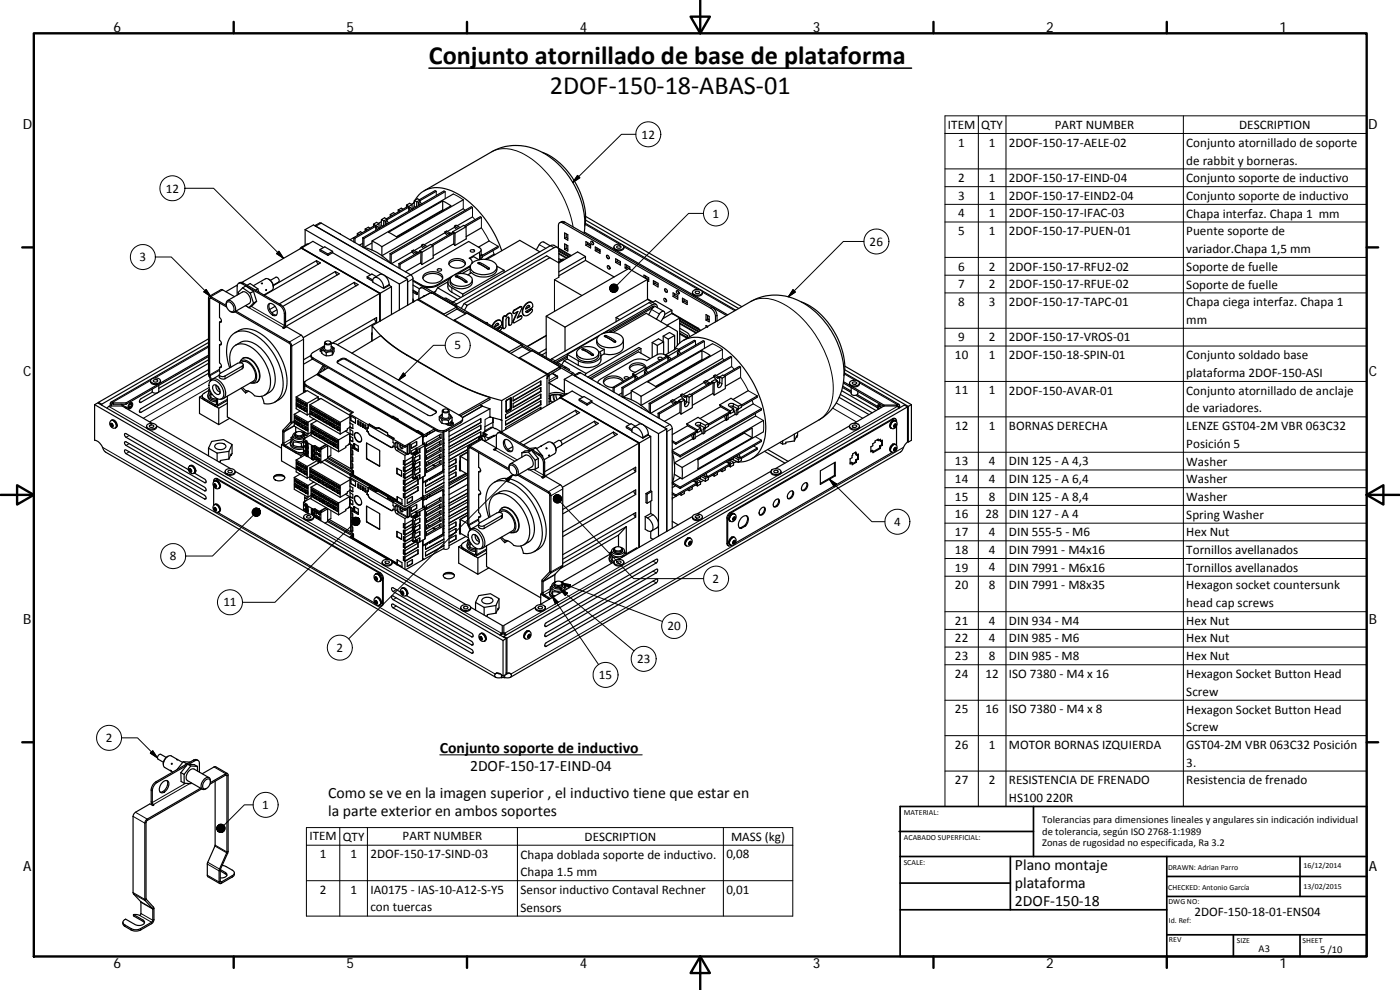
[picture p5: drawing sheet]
<svg xmlns="http://www.w3.org/2000/svg" width="420mm" height="297mm" viewBox="0 0 420 297" stroke-linecap="round" stroke-linejoin="round" font-family="sans-serif">
<defs><g id="words">
<g font-size="7.9">
<text x="128.7" y="19.3">Conjunto atornillado de base de plataforma</text>
<text x="165" y="28.3">2DOF‐150‐18‐ABAS‐01</text>
</g>
<g font-size="4.7">
<text x="132" y="225.8">Conjunto soporte de inductivo</text>
<text x="141.1" y="231.2">2DOF‐150‐17‐EIND‐04</text>
<text x="98.5" y="239.5">Como se ve en la imagen superior , el inductivo tiene que estar en</text>
<text x="98.5" y="244.9">la parte exterior en ambos soportes</text>
<text x="304.6" y="261.2">Plano montaje</text>
<text x="304.6" y="266.6">plataforma</text>
<text x="304.6" y="272">2DOF‐150‐18</text>
</g>
<g font-size="4.2">
<text x="34" y="9.6">6</text>
<text x="104" y="9.6">5</text>
<text x="174" y="9.6">4</text>
<text x="244" y="9.6">3</text>
<text x="314" y="9.6">2</text>
<text x="384" y="9.6">1</text>
<text x="6.8" y="38.7">D</text>
<text x="410.6" y="38.7">D</text>
<text x="7" y="112.9">C</text>
<text x="410.8" y="112.9">C</text>
<text x="7" y="187.1">B</text>
<text x="410.8" y="187.1">B</text>
<text x="7" y="261.3">A</text>
<text x="410.8" y="261.3">A</text>
<text x="34" y="290.4">6</text>
<text x="104" y="290.4">5</text>
<text x="174" y="290.4">4</text>
<text x="244" y="290.4">3</text>
<text x="314" y="290.4">2</text>
<text x="384" y="290.4">1</text>
</g>
<g font-size="3.9">
<text x="192.6" y="41.6">12</text>
<text x="284.5" y="38.7">ITEM</text>
<text x="294.5" y="38.7">QTY</text>
<text x="316.6" y="38.7">PART NUMBER</text>
<text x="371.9" y="38.7">DESCRIPTION</text>
<text x="287.6" y="44">1</text>
<text x="296.7" y="44">1</text>
<text x="302.8" y="44">2DOF‐150‐17‐AELE‐02</text>
<text x="356" y="44.1">Conjunto atornillado de soporte</text>
<text x="356" y="49.4">de rabbit y borneras.</text>
<text x="49.8" y="57.8">12</text>
<text x="287.6" y="54.6">2</text>
<text x="287.6" y="59.9">3</text>
<text x="296.7" y="54.6">1</text>
<text x="296.7" y="59.9">1</text>
<text x="302.8" y="54.6">2DOF‐150‐17‐EIND‐04</text>
<text x="302.8" y="59.9">2DOF‐150‐17‐EIND2‐04</text>
<text x="356" y="54.7">Conjunto soporte de inductivo</text>
<text x="356" y="60">Conjunto soporte de inductivo</text>
<text x="213.9" y="65.3">1</text>
<text x="287.6" y="65.2">4</text>
<text x="296.7" y="65.2">1</text>
<text x="302.8" y="65.3">2DOF‐150‐17‐IFAC‐03</text>
<text x="356" y="65.3">Chapa interfaz. Chapa 1 mm</text>
<text x="287.6" y="70.5">5</text>
<text x="296.7" y="70.5">1</text>
<text x="302.8" y="70.5">2DOF‐150‐17‐PUEN‐01</text>
<text x="356" y="70.6">Puente soporte de</text>
<text x="261" y="73.7">26</text>
<text x="356" y="75.9">variador.Chapa 1,5 mm</text>
<text x="41.9" y="78.4">3</text>
<text x="287.6" y="81.2">6</text>
<text x="296.7" y="81.2">2</text>
<text x="302.8" y="81.2">2DOF‐150‐17‐RFU2‐02</text>
<text x="356" y="81.3">Soporte de fuelle</text>
<text x="287.6" y="86.5">7</text>
<text x="296.7" y="86.5">2</text>
<text x="302.8" y="86.5">2DOF‐150‐17‐RFUE‐02</text>
<text x="356" y="86.6">Soporte de fuelle</text>
<text x="287.6" y="91.8">8</text>
<text x="296.7" y="91.8">3</text>
<text x="302.8" y="91.8">2DOF‐150‐17‐TAPC‐01</text>
<text x="356" y="91.9">Chapa ciega interfaz. Chapa 1</text>
<text x="356" y="97.2">mm</text>
<text x="136.4" y="104.8">5</text>
<text x="286.6" y="107.7">10</text>
<text x="287.6" y="102.4">9</text>
<text x="296.7" y="107.7">1</text>
<text x="296.7" y="102.4">2</text>
<text x="302.8" y="102.4">2DOF‐150‐17‐VROS‐01</text>
<text x="302.8" y="107.7">2DOF‐150‐18‐SPIN‐01</text>
<text x="356" y="107.8">Conjunto soldado base</text>
<text x="356" y="113.2">plataforma 2DOF‐150‐ASI</text>
<text x="286.6" y="118.4">11</text>
<text x="296.7" y="118.4">1</text>
<text x="302.8" y="118.4">2DOF‐150‐AVAR‐01</text>
<text x="356" y="118.5">Conjunto atornillado de anclaje</text>
<text x="356" y="123.8">de variadores.</text>
<text x="286.6" y="129">12</text>
<text x="296.7" y="129">1</text>
<text x="302.8" y="129">BORNAS DERECHA</text>
<text x="356" y="129">LENZE GST04‐2M VBR 063C32</text>
<text x="356" y="134.3">Posición 5</text>
<text x="286.6" y="139.6">13</text>
<text x="296.7" y="139.6">4</text>
<text x="302.8" y="139.6">DIN 125 ‐ A 4,3</text>
<text x="356" y="139.7">Washer</text>
<text x="286.6" y="144.9">14</text>
<text x="296.7" y="144.9">4</text>
<text x="302.8" y="144.9">DIN 125 ‐ A 6,4</text>
<text x="356" y="145">Washer</text>
<text x="286.6" y="155.5">16</text>
<text x="286.6" y="150.2">15</text>
<text x="295.8" y="155.5">28</text>
<text x="296.7" y="150.2">8</text>
<text x="302.8" y="150.2">DIN 125 ‐ A 8,4</text>
<text x="302.8" y="155.5">DIN 127 ‐ A 4</text>
<text x="356" y="150.3">Washer</text>
<text x="356" y="155.6">Spring Washer</text>
<text x="268.3" y="157.8">4</text>
<text x="286.6" y="160.8">17</text>
<text x="296.7" y="160.8">4</text>
<text x="302.8" y="160.8">DIN 555‐5 ‐ M6</text>
<text x="356" y="160.8">Hex Nut</text>
<text x="286.6" y="166.2">18</text>
<text x="296.7" y="166.2">4</text>
<text x="302.8" y="166.2">DIN 7991 ‐ M4x16</text>
<text x="356" y="166.3">Tornillos avellanados</text>
<text x="51" y="168.1">8</text>
<text x="286.6" y="171.5">19</text>
<text x="296.7" y="171.5">4</text>
<text x="302.8" y="171.5">DIN 7991 ‐ M6x16</text>
<text x="356" y="171.6">Tornillos avellanados</text>
<text x="213.9" y="174.9">2</text>
<text x="286.6" y="176.8">20</text>
<text x="296.7" y="176.8">8</text>
<text x="302.8" y="176.8">DIN 7991 ‐ M8x35</text>
<text x="356" y="176.9">Hexagon socket countersunk</text>
<text x="67" y="181.9">11</text>
<text x="356" y="182.2">head cap screws</text>
<text x="200.4" y="189.1">20</text>
<text x="286.6" y="187.5">21</text>
<text x="296.7" y="187.4">4</text>
<text x="302.8" y="187.5">DIN 934 ‐ M4</text>
<text x="356" y="187.4">Hex Nut</text>
<text x="101" y="195.6">2</text>
<text x="286.6" y="192.7">22</text>
<text x="296.7" y="192.7">4</text>
<text x="302.8" y="192.7">DIN 985 ‐ M6</text>
<text x="356" y="192.7">Hex Nut</text>
<text x="179.7" y="203.7">15</text>
<text x="191.2" y="198.9">23</text>
<text x="286.6" y="198.1">23</text>
<text x="286.6" y="203.4">24</text>
<text x="295.8" y="203.4">12</text>
<text x="296.7" y="198.1">8</text>
<text x="302.8" y="198.1">DIN 985 ‐ M8</text>
<text x="302.8" y="203.4">ISO 7380 ‐ M4 x 16</text>
<text x="356" y="198">Hex Nut</text>
<text x="356" y="203.5">Hexagon Socket Button Head</text>
<text x="356" y="208.7">Screw</text>
<text x="286.6" y="214">25</text>
<text x="295.8" y="214">16</text>
<text x="302.8" y="214">ISO 7380 ‐ M4 x 8</text>
<text x="356" y="214.1">Hexagon Socket Button Head</text>
<text x="356" y="219.4">Screw</text>
<text x="31.7" y="222.7">2</text>
<text x="286.6" y="224.6">26</text>
<text x="296.7" y="224.6">1</text>
<text x="302.8" y="224.6">MOTOR BORNAS IZQUIERDA</text>
<text x="356" y="224.7">GST04‐2M VBR 063C32 Posición</text>
<text x="356" y="230">3.</text>
<text x="286.6" y="235.2">27</text>
<text x="296.7" y="235.2">2</text>
<text x="302.8" y="235.2">RESISTENCIA DE FRENADO</text>
<text x="356" y="235.4">Resistencia de frenado</text>
<text x="78.7" y="242.7">1</text>
<text x="302.8" y="240.6">HS100</text>
<text x="313.9" y="240.6">220R</text>
<text x="92.9" y="252.2">ITEM</text>
<text x="96" y="257.5">1</text>
<text x="102.9" y="252.2">QTY</text>
<text x="105.1" y="257.5">1</text>
<text x="111.2" y="257.5">2DOF‐150‐17‐SIND‐03</text>
<text x="120.8" y="252.2">PART NUMBER</text>
<text x="156.2" y="257.6">Chapa doblada soporte de inductivo.</text>
<text x="175.5" y="252.2">DESCRIPTION</text>
<text x="218" y="257.5">0,08</text>
<text x="219.4" y="252.3">MASS (kg)</text>
<text x="156.2" y="262.9">Chapa 1.5 mm</text>
<text x="96" y="268.1">2</text>
<text x="105.1" y="268.1">1</text>
<text x="111.2" y="268.1">IA0175 ‐ IAS‐10‐A12‐S‐Y5</text>
<text x="156.2" y="268.2">Sensor inductivo Contaval Rechner</text>
<text x="218" y="268.1">0,01</text>
<text x="111.2" y="273.5">con tuercas</text>
<text x="156.2" y="273.5">Sensors</text>
<text x="358.5" y="274.9">2DOF‐150‐18‐01‐ENS04</text>
</g>
<g font-size="3.1">
<text x="312.8" y="246.8">Tolerancias para dimensiones lineales y angulares sin indicación individual</text>
<text x="312.8" y="250.4">de tolerancia, según ISO 2768‐1:1989</text>
<text x="312.8" y="254">Zonas de rugosidad no especificada, Ra 3.2</text>
<text x="377.7" y="285.6">A3</text>
<text x="396.2" y="285.9">5 /10</text>
</g>
<g font-size="2.4">
<text x="271.2" y="244.4">MATERIAL:</text>
<text x="271.3" y="251.9">ACABADO SUPERFICIAL:</text>
<text x="271.2" y="259.7">SCALE:</text>
<text x="350.6" y="260.9">DRAWN: Adrian Parro</text>
<text x="391.2" y="260.6">16/12/2014</text>
<text x="350.6" y="267">CHECKED: Antonio García</text>
<text x="391.2" y="266.6">13/02/2015</text>
<text x="350.7" y="271.4">DWG NO:</text>
<text x="350.8" y="276.8">Id. Ref:</text>
<text x="350.8" y="282.8">REV</text>
<text x="371.2" y="282.9">SIZE</text>
<text x="390.9" y="282.9">SHEET</text>
</g>
</g></defs>
<g fill="none" stroke="#000" stroke-width=".36">
<path d="M127.3 57.3l20.3-11.7a16.5 16.5 0 0 1 19.4 3.1 25.1 25.1 0 0 1 8.3 21.3M130.6 57.2l-4.8 2.7M130.9 57.4l-4.9 2.8M133.3 57.3l-24.4 14.1M133.6 57.5l-24.4 14.1M136 58.2l-24.4 14.1 3 1.7M139 59.9l-24.4 14.1M162.8 45.7a21.9 21.9 0 0 1 12.3 14.9 15.5 15.5 0 0 1 .4 7.2M90.4 74.5l23.6 13.6M90.4 74.5l-17.9 10.3M90.5 74.4l23.6 13.6 3.4-2M90.5 74.4h.1"/>
<path d="M90.5 74.4l-.1 .1M90.5 74.4l23.6 13.6M91 74.1l-.6 .1-.3 .5M91.6 68.9l23.3 13.5M91.6 68.9l2.5-1.4 28.2 16.3M91.6 68.9v4.7M92.6 73.2h-.4l-1.8 1M94.5 67.7l1.7-.8 6 3.4M94.6 67.8l.2 .1M95 78.2l.6 1M95 78.2l1.2 .7-16.9 9.7M95 78.2l-13 7.5"/>
<path d="M96 74.9l1.5-.8 2.3 1.3M96 74.9l2.4 1.3M96 74.9v.4l2.4 1.3M97.1 74.3l-3.2-1.9-3.4 2M98.4 76.2v.4M99.8 75.8l11.4 6.6M99.8 75.4l-1.4 .8M99.8 75.8l-1.4 .8M99.8 75.4v.4M102.1 70.2l21.1 12.2M105.1 71.9l1.1-.6v1.3M106.5 71.5v1.3"/>
<path d="M107.2 70.1l.5 .3M108.7 69.8l-.5-.3-1 .6v.6M108.9 71.4l.3 .2M108.9 73l-1 .6M108.9 71.4v2.7M109.1 74.3a14.6 14.6 0 0 1 8.1 4.7M109.2 71.6v2.7l2.4-1.4M109.6 68.7v.6M109.6 68.7l.5 .3M111.1 68.5l-.6-.3-.9 .5M111.6 72.3v2.7M112.1 67.2v.7"/>
<path d="M112.8 67.9l-.4-.2-6.2 3.6 .3 .2M112.8 67.9l-6.3 3.6M112.8 68.2l.5-.2 .4 .6M112.8 68.2l.5 .6M112.8 67.9v1.2M113.7 67.1l-.7-.4-.9 .5 .7 .5v.5M113.7 67.1l.1 1.4M113.7 67.1l-.9 .6M114.4 66.5l-.9 .5M114.5 65.9l-.1 1.6-.4 .9M115.2 66.3l-.1 1.5M115.6 66.5l.1 1"/>
<path d="M115.6 66.5l.5 .7M115.9 65.7l6.4-3.7 .4 .2-6.6 3.8M116.1 65.8l-.7-.5-.9 .6 .7 .4M116.1 66.2l-.5 .3M116.1 65.8l-.9 .5M116.1 65.8v.4M116.1 66.2l.5 .7M117.1 76.1v2.7M117.1 76.1l.3 .2M117.1 64.4l.6 .3M117.4 76.3v2.8M118.6 64.1l-.5-.3-1 .6v.6"/>
<path d="M119.5 63v.6M119.5 63l.5 .3M119.7 79.1v1.3M119.7 79.1l.4 .2M120.1 79.3v1.3M121 62.8l-.6-.3-.9 .5M122 61.5v.7M122.7 62v1.4M123.6 75.3v.3M123.6 61.4l-.7-.4-.9 .5 .7 .5M123.6 62.9l-.4-.6-.5 .2 .5 .6M123.6 75.3l.5-.3 1.2 .7"/>
<path d="M123.6 75.3l1.2 .7M123.6 61.4l.1 1.4M123.6 61.4l-.9 .6M124.3 60.8l-.8 .5M124.4 60.4l-.3 .5M124.4 60.2l-.1 1.8-.4 .7M124.4 60.2l.7 .4M124.4 76.4l-.8-.8-6.1 3.5M124.6 60.1a7.8 7.8 0 0 1 10.2-3.1 29.2 29.2 0 0 1 15.4 17.2l.4 1M125.1 60.6l-.1 1.4M125.3 75.9l-.5 .1M125.3 75.7l-.5 .3"/>
<path d="M125.5 60.8l.1 .9M125.5 60.8l.6 .7M125.7 75.7h-.4M126 75.2v.3M126 75.2l.7 .5M126 75.5l.3 .2M126 75.5l-6.3 3.6M126 60l-.9 .6M126 60l-.7-.4-.9 .6M126 60v.5M126 60.5l-.5 .3M126 60.5l.5 .7"/>
<path d="M126.3 75.7v3.2M126.3 75.7l-6.2 3.6M126.5 73.9l.6 .7M126.5 73.9l-2.2 1.3M126.5 73.6v.3M126.6 79.4l-.3-.5-4.6 2.6M126.7 75.7l-.1 3.7M128.2 74l-1.2-.7-.5 .3 1.2 .7M130 73.8v3.6l-3.4 2M130 73.8l-.7-.5-3.3 1.9M130 73.8l-3.3 1.9M132.9 60.3l2.5 1.4-16.3 9.4-2.5-1.4 16.3-9.4v2.7"/>
<path d="M133 63.1l-.1-.1-13.9 8M133.6 69.6l-.1 .2M133.6 69.6l.4-.3 1.2 .7M133.6 69.6l1.1 .7M134.3 70.7l-.8-.8-6.2 3.6M134.7 79.3a3.2 3.2 0 0 1 4.9 0M135 78.3a3.3 3.3 0 0 1 4.6 .5 2.06 2.06 0 0 1-2.7 1.7 1.84 1.84 0 0 1-2.2-1.8zM135.1 70.2l-.4 .1M135.2 70l-.5 .3M135.6 70h-.4M135.9 69.5v.3M135.9 69.5l.7 .5"/>
<path d="M135.9 69.8l-6.4 3.7M135.9 69.8l.3 .2M136.2 70v3.2M136.2 70l-6.4 3.7M136.4 67.9v.3M136.4 68.2l-2.2 1.2M136.4 68.2l.6 .7M136.5 73.7l-.3-.5-6.2 3.5M136.6 70l-.1 3.7M138.1 68.3l-1.2-.7-.5 .3 1.2 .7M139 62.6l-24.4 14.1v-2.7M139.9 68.1v3.6l-3.4 2"/>
<path d="M139.9 68.1l-.7-.5-3.3 1.9M139.9 68.1l-3.3 1.9M141.1 77.6l1-.6 1.7 1M141.1 79.9l-3.7 2.3M141.2 75.1a.66 .66 0 0 1 .7-.2 .66 .66 0 0 1 .5 .5 .65 .65 0 0 1-.7 .3 .65 .65 0 0 1-.5-.6zM141.2 79.6l-4.8 2.8M141.5 62l-24.4 14.1M141.7 79l-.2-1-.7-.5 3.1-1.8a.73 .73 0 0 0 .5-.7 .73 .73 0 0 0-.5-.7l-3.2-1.8-17.4 10M141.7 78.7v.2M141.8 78.9a5.6 5.6 0 0 1 7.1 .4 2.1 2.1 0 0 1-2.1 2.9 5.2 5.2 0 0 1-5.5-1.4l-.2-.9zM141.8 65.1l-4.6 2.7M141.8 62.2l-24.4 14.1"/>
<path d="M143.5 78.8a5.4 5.4 0 0 1 3.3 1.9l-.4 .1-3-1.8zM143.7 79.1l3 1.7M144.1 65l-4.7 2.8M144.4 75l-.1 1.7M144.4 77.5v.4M144.4 76.3l.3 .2v.8l-.4 .2v-.8M144.5 68.3l-4.6 2.7M144.5 65.2l-4.8 2.8M144.7 76.5l-.4 .2M146.8 72.3l-3.2 1.8M148.3 76.3l-2.7 1.5M149.1 79.9l2.2 1.2"/>
<path d="M149.5 73.9l-4.8 2.7M149.5 74.3l-4.8 2.7M162 75.6l-6-3.5-10 5.8M165 77.3l2.7 1.6M165 77.3l-.9-.5-24.8 14.3-.9 1.4M165 77.3l-24.8 14.3M165.1 73.8l-1.9-1.2a1.21 1.21 0 0 0-1.4 .8l-.9 1.6M167.3 74.2l-1.2-.6-.9 .1-29.6 17.2M167.5 74.4l4 2.3M167.6 74.4v-6.7a.85 .85 0 0 1 .4-.9 .85 .85 0 0 1 1 .1l44.3 25.6a3.1 3.1 0 0 1 1.4 2.4v1.7M167.7 75.1l3.2 1.9M167.7 78.9v4.3"/>
<path d="M167.7 75.4l3 1.7M167.7 76.2l2.3 1.3M167.7 78.9v-3.8a.88 .88 0 0 0-.4-.9 .88 .88 0 0 0-1 .1l-29.7 17.2M167.7 78.5v.1M167.7 77.7l.7 .3M168 66.8l.6-.3 .8 .1 44.4 25.6M168.1 78.6l-.2-.1-.2 .2M168.8 78.2l-.3-.1-.6 .4M169.1 78h-.6l-.5 .4M169.4 69.9l1 .5v1.7l-1-.6zM169.4 73.2l1 .5v1.6l-1-.5zM169.5 77.8l-.6-.1-.6 .3"/>
<path d="M169.9 71.3l-.5 .2M169.9 70.2v1.1M169.9 71.3l.5 .2M169.9 74.5l-.5 .3M169.9 73.4v1.1M169.9 74.5l.5 .3M175.4 69.6l43 24.9M175.7 67l45.1 26.1M175.7 78.1l8.6 5M175.7 77l-2.4-1.4-5.6 3.3M175.7 77v1.1M175.7 78.1l-8 4.6"/>
<path d="M175.7 77l-8 4.6M175.7 66l46 26.6M175.8 64.9l46.8 27.1M175.8 72.5l1.4 .8v1.1l-1.4-.8zM176.3 73.3l-.5 .3M176.3 73.3l.9 .5M176.3 72.7v.6M176.3 73.2l.9 .5M177.4 72.4a.57 .57 0 0 1 .6 .3 .57 .57 0 0 1-.2 .7 .79 .79 0 0 1-.4-1zM177.8 72.4l.3 .7M177.8 72.5l.1 .1M178.7 74.1l1.4 .8v1.1l-1.4-.8z"/>
<path d="M179.1 74.9l-.4 .3M179.1 74.4v.5M179.1 74.9l1 .6M179.1 74.8l1 .5M182.1 76.6a.58 .58 0 0 1 .6 .3 .58 .58 0 0 1-.1 .7 .76 .76 0 0 1-.5-1zM182.3 79.8a.57 .57 0 0 1 .7 .3 .57 .57 0 0 1-.2 .7 .77 .77 0 0 1-.5-1zM182.7 79.8l.4 .6M184.2 74.1a1.56 1.56 0 0 0 2.6 .9l.4-.4v-.5M184.5 73.7a1.67 1.67 0 0 1 2.7 .6 1.83 1.83 0 0 1-3-.2zM184.8 77.6l1.4 .9v1l-1.4-.8zM185.1 74a.67 .67 0 0 1 .7-.3 .67 .67 0 0 1 .5 .6 .69 .69 0 0 1-.7 .2 .69 .69 0 0 1-.5-.5zM185.3 78.5l-.5 .2"/>
<path d="M185.3 78.5l.9 .5M185.3 77.9v.6M188.1 79.5v.6M62.8 88.9l3.8-2 3.8 2.1M65.9 96.6v5.5a.76 .76 0 0 1 .6 .6 .76 .76 0 0 1-.5 .8l-.1-.1M65.9 90.9v4.4a.86 .86 0 0 1 .3 1.4l-.3-.1M66.5 96.3l-.6 .3M67.9 91.4a1.01 1.01 0 0 1 .6-1.3 1.01 1.01 0 0 1 1.3 .6 2.03 2.03 0 0 1 .4 3h-.4l-.7-.3M67.9 91.7l-4.8-2.8-.5 .2v23.2l.7 1.9M68 92.1l-5-2.7-.1 23.1 .6 1.4M68.1 90.7a1.84 1.84 0 0 1 2.1 2.1 .81 .81 0 0 1-.6 .8 .81 .81 0 0 1-.9-.5 2 2 0 0 1-.6-2.4zM68.3 90.2l4.5-2.6a2.4 2.4 0 0 1 2.4 3l-.4 .5-4.5 2.5"/>
<path d="M70.5 93.5l16.4 9.5 .2 .4 .1 23.1-2.3 2.6-.1 3.9 .6 .9 3.4 2a3.4 3.4 0 0 0 2.6 .1M70.5 99.9a6.5 6.5 0 0 1 8.2 .6 18.3 18.3 0 0 1 7.3 15.5 5.5 5.5 0 0 1-3.5 4.6M70.8 93.3l16.1 9.3 .5 .6 .2 23.5-2.4 2.8v3.6l.4 .5 3.2 1.9 .9 .3 1.4-.1M71.2 88.5v-2.6a.88 .88 0 0 1 .4-.9 .88 .88 0 0 1 1 .1l11.3 6.5a3.2 3.2 0 0 1 1.4 2.5v3.5l-.5 .7 .3 .3 .9-.6 4.4 2.6 .6 .8 .1 16.4M71.2 85.5l-3.4 2M71.6 85l.7-.3 .7 .2 11.3 6.5a3.1 3.1 0 0 1 1.4 2.5v3.5l-.6 1.2M72.8 86.4l2.3 1.5M72.8 86.4l-1.3 1.3 .1 .6M72.8 86.4l1-.6 2.3 1.6M74.1 85.6l1-.5 2.3 1.6M75.1 87.9l1 3.1M76 85.7l3.6-2a2.3 2.3 0 0 1 2 3.4l-2.4 1.4"/>
<path d="M76.1 87.4l.9 3M76.1 87.4l-1 .5M76.1 91l-1.4 1.3M77 90.4l-1.3 1.4-1 .5-.9-.6M77 90.4l-.9 .6M77.4 86.7l.3 1M77.4 86.7l-.7 .4M80.6 83.8a2.69 2.69 0 0 1 1.4 2.4M80.6 91.2a1.9 1.9 0 0 1 2.5 1.7 1.1 1.1 0 0 1 .1 1.2 1.1 1.1 0 0 1-1.2 .6 2.62 2.62 0 0 1-1.4-3.5zM81 91a2.56 2.56 0 0 0 2 3.5M81.1 84.1l1.7-.9a.96 .96 0 0 1 .8 1.4l-1.6 1M82.6 91.9l-1.7 1"/>
<path d="M83.1 93l-1.6 .9M100.6 81.5l-16.8 9.7M100.6 81.5l.6 1M100.6 81.5l1.2 .6-17 9.8M106.3 84.7l-20.6 11.9M106.3 84.7l.2 .6 .4 .4M106.3 84.7l1.2 .7-22 12.7M110.2 83v.4l1.7 1M110.2 83l1.7 1M111.7 99.8v.6M111.7 97.7l13.6-7.8 38.9 22.4v9.4M111.9 84.4a1.13 1.13 0 0 1 .8-1.2 1.13 1.13 0 0 1 1.3 .6 3.9 3.9 0 0 1 1.2 2.8"/>
<path d="M111.9 84.4v.2l3.3 2M112.4 95.6l.6 1v-1.3l-13.3 7.7M112.9 83l-1.3-.8-1.4 .8M113 96.6l-11.8 6.8M114 88.1l-23 13.2M114 88.1v8.3M114.1 88v8.3M114.1 88l-.1 .1M114.9 82.4l-.8-.1-1.8 1M114.9 82.4l.4 .2M115.3 82.6a3.8 3.8 0 0 1 1.5 3M115.3 82.6l4.6 2.6v7.8"/>
<path d="M117.5 86v8.4M117.5 86l-.7-.4-1.6 1M121.6 83.4l.1 .1M122.3 83.8v7.8M122.3 83.8l-2.4 1.4M122.3 84.5v.1M123.2 82.4l.7 1.1v7.2M123.9 90.4l.3 .1M123.9 90.3l.5 .1M123.9 89.7l.2 .5M123.9 85.5l2 1.2M123.9 87.7l1.2 .7"/>
<path d="M123.9 87l1.4 .8M123.9 87.3l1.2 .7M123.9 90.6v.1M125.1 88l.2-.2v.4l-.2 .2zM126.1 86.5l.7-.4 .8 .2 44.3 25.6 .7 .5M126.9 83.5a3.7 3.7 0 0 1 5.9 0M127.4 82.2a4.2 4.2 0 0 1 5.3 .5 1.58 1.58 0 0 1-1.5 2.1 3.4 3.4 0 0 1-4.3-1.4l.1-.7zM127.5 88.7v.1M127.5 88.7h-.2l-.3 .3M129.3 87.8l-2.2-1.2a.85 .85 0 0 0-1-.1 .85 .85 0 0 0-.4 .9v2.3M130.8 87.4l-.7 .3M131.3 80.8a.65 .65 0 0 1 .7-.2 .65 .65 0 0 1 .5 .6 .65 .65 0 0 1-.7 .2 .65 .65 0 0 1-.5-.6z"/>
<path d="M131.3 86.3l6 3.5M133.3 94.2l-.3 .2M133.3 89.6l.5-.1 2.1 1.1M134.4 84.7v1.6l.4 .8 3.5 2.2M134.4 84.6l-3.1 1.7-.9 1.6M134.9 83.6l-3.6 2.1a5.7 5.7 0 0 1-5 0l-2.4-1.4M135.1 84a2.49 2.49 0 0 0 2.9 2.6 3.2 3.2 0 0 0 3.7-1.9v-.7M135.4 83.2a1.68 1.68 0 0 0-1 1.7 1.68 1.68 0 0 0 1.2 1.4l3.3 1.9M135.6 83a4.4 4.4 0 0 1 6.1 .6 2.36 2.36 0 0 1-2.8 2.3 3.2 3.2 0 0 1-3.8-1.9zM135.8 82.8l-4.5 2.6a5.5 5.5 0 0 1-5 0l-2.4-1.3M136.4 96l16.5 9.5M136.4 96l3.8-2.1 16.5 9.5"/>
<path d="M136.4 96l-.3 .2M136.8 83l1.4 .6 1.5 1.1h.4M136.8 83l-.1-.1a.84 .84 0 0 1 1.3 .1l2.1 1.4v.3M136.8 83.1h.5l2.8 1.6M137.1 92.1l-7.7-4.4-4.1 2.2 .3-.1 7.7 4.4M137.1 92.7l-.1-.6-3.7 2.1M137.1 92.7l2.6 1.5M137.1 92.7l-3.4 2M137.1 92.3l2.9 1.7M138.9 88.2v.7M139.3 91.1l.9 .5-.8 1.5M141.1 80.1v1.9"/>
<path d="M141.1 80.7l-2.4 1.4M145.8 96.8h.4M145.9 96.8l.4 .3M149 96.2h.1M149 96.2l-.7 .6-.7 1M149.1 96.2l-.9 .9-.4 .8M149.1 96.2a.97 .97 0 0 1 1.3 .3 .97 .97 0 0 1-.1 1.3l-1.4 .8M149.1 80.1a2.84 2.84 0 0 1-3.1 3 5.5 5.5 0 0 1-4.5-1.3l-1.1 .6M149.4 97l.2 .3M149.6 97.3l.1 .1a.59 .59 0 0 0-.7-.4 .59 .59 0 0 0-.5 .7v.4l1.2-.7M149.6 97.3l-1.1 .7M149.7 98.4h.1"/>
<path d="M149.7 98.4l-.4 .4M149.8 98.4l-.4 .4M149.9 98.2h.1M149.9 98.2l-.2 .2M149.9 98.2h.5M150 98.2h.1a.53 .53 0 0 1 .4 .5 .53 .53 0 0 1-.4 .5M150 98.2l-.2 .2M150.1 96.2l-.5-.2-.6 .2M151.2 95l.4-.2 .2 .3a1.05 1.05 0 0 1 .7-.9 1.05 1.05 0 0 1 1.1 .1v2.7a.48 .48 0 0 1-.2 .6 .48 .48 0 0 1-.7-.3v-2a.6 .6 0 0 0-.6 0 .6 .6 0 0 0-.3 .7v1.8a.52 .52 0 0 1-.2 .7 .52 .52 0 0 1-.7-.2v-2.6zM151.3 81.1l-12.4 7.1M151.3 81.1v.7M151.7 94.8a.62 .62 0 0 0-.7 .1 .62 .62 0 0 0-.2 .7v2.6l.3 .4"/>
<path d="M152.5 95.1l.1 2.2 .3 .3M153.4 94a1.17 1.17 0 0 0-1.6 .9M154.2 93.3l2-1.2h.4v.4l-1.4 2.9 1.2-.6a.51 .51 0 0 1 .3 .5 .51 .51 0 0 1-.5 .5l-2.1 1v-.4l1.3-2.9-1.2 .6zM155.2 93.6l-1.3 2.7 .2 .5M156.5 94.8h-.4l-.8 .4M156.5 92h-.4l-1.8 1a.6 .6 0 0 0-.2 1M158.3 90.8a2.71 2.71 0 0 0-1.1 3.8l.1 .1M158.3 90.8l.1 .1M158.4 90.9a.97 .97 0 0 1 1.3 .2 .97 .97 0 0 1-.1 1.3l-1.8 1.1 .5 .2 .9-.6M158.4 90.9a2.82 2.82 0 0 0-1.2 3.7 2.11 2.11 0 0 0 2.6-1.7h-.4M158.7 91.6l.2 .4M158.9 92l.1 .1a.46 .46 0 0 0-.4-.5 .46 .46 0 0 0-.5 .4l-.3 .7 1.2-.6"/>
<path d="M158.9 92l-1.1 .6M159 93l-1.1 .7M159 93l.2 .1M159.2 92.8l.2 .1M159.2 92.8l-.2 .2M159.2 92.8h.5M159.4 92.9l-.2 .2M159.5 90.8l-.5-.2-.7 .2M163.9 94.9l5.7 3.2M166.4 83.9l8.2 4.8M169.6 98.1v7.2M183 80v.3"/>
<path d="M183.5 99.7l-.9-.5-1.3 .8M184.9 95.3l1.1 .6M184.9 95.3v1.2M187.6 80.4l.7 .4M187.6 80.4v-1.1l1.4 .8v.7M188.1 80.1l-.5 .3M188.1 80.1l.9 .5M193.3 83.2v-.6l1.4 .8v1.1l-.4-.3M193.7 83.4l1 .5M193.7 82.8v.6M193.7 83.4h-.1M194.3 83.8l-5.6-3.2-24.8 14.3v12.4"/>
<path d="M194.3 89.7l1.7 1M194.3 89.8l1.5 .9M194.3 83.8v6M194.3 89.8l-9.4 5.5M194.3 83.8l-24.7 14.3M194.7 94.4l1-1.8 .5-.5-12.9 7.5M195.8 90.7l-1 .1-29.6 17.2M195.8 90.7l1.1 .6M195.8 90.7l.9-.5 4.9 2.9M196.1 84.2l1.4 .8v1.1l-1.4-.8zM196.6 85l-.5 .3M196.6 85l.9 .5"/>
<path d="M196.6 84.5v.5M197 95.8l.9-1.6a.87 .87 0 0 1 .6-.8 .87 .87 0 0 1 1 .4l-.1 .9-1.1 1.8M197.3 92.3a.86 .86 0 0 0-.4-1 .86 .86 0 0 0-1 .1l-15.3 8.8M199.3 93.5l-2.8-1.6h-.4l-13.1 7.5M199.3 89.6a.57 .57 0 0 1 .6 .3 .57 .57 0 0 1-.1 .7 .78 .78 0 0 1-.5-1zM199.5 86.7a.59 .59 0 0 1 .7 .3 .59 .59 0 0 1-.2 .7 .82 .82 0 0 1-.5-1zM199.7 89.6l.3 .6M200.2 97.6l3.8-2.2 6.3 3.7M200.5 97.8l-6.6-3.8-9.9 5.8M201.6 93.9l7.9 4.6 .4 .3M201.6 94v-.9l-2.1 1.2M201.6 94l2.4 1.4v7.5"/>
<path d="M201.6 94l-2.7 1.7M201.8 94v.1M202 87.9l1.4 .8v1.1l-1.4-.9zM202 94.1v.2M202.4 88.7l-.4 .2M202.4 88.1v.6M202.4 88.7l1 .5M203.1 87.2a.58 .58 0 0 1 .6 .4 .58 .58 0 0 1-.2 .7 .78 .78 0 0 1-.4-1.1zM203.4 87.3l.4 .6M204 99.4l2.4 1.3-.3 .5M204 96.4l5.5 3.2M204 96.1l5.8 3.3"/>
<path d="M204 97.1l4.9 2.8M204 98.5l2.5 1.6 .5 1M204 99.9l2.4 1.5M204.8 89.5l1.4 .8v1.1l-1.4-.8zM205.3 90.3l-.5 .3M205.3 89.8v.5M205.3 90.3l.9 .5M207.8 87.7a1.58 1.58 0 0 0 2.6 .9l.4-.4v-.5M208 87.3a1.91 1.91 0 0 1 2.8 .4 1.73 1.73 0 0 1-3 .1zM208.7 87.6l.1-.1a.61 .61 0 0 1 .7-.2 .61 .61 0 0 1 .4 .6 .69 .69 0 0 1-.7 .2 .69 .69 0 0 1-.5-.5zM211.9 94.4l.9 .5v1.7l-.9-.6zM212.4 95.8l-.5 .2"/>
<path d="M212.4 94.7v1.1M212.4 95.8l.4 .2M212.4 95.6l.4 .3M212.4 97.9l-.5-.2v.5M213.8 92.2l4.2 2.5M213.8 92.2a3.1 3.1 0 0 1 1.4 2.5v1.6M240.5 90.6a22 22 0 0 1 12.4 14.9 15.7 15.7 0 0 1 .4 7.2M45.2 114.3a1.59 1.59 0 0 0 2.5 .9l.4-.5 .1-.4M45.5 113.7a1.87 1.87 0 0 1 2.7 .6 1.72 1.72 0 0 1-3-.1zM46.1 114a.64 .64 0 0 1 .7-.2 .64 .64 0 0 1 .5 .6 .62 .62 0 0 1-.8 .3 .62 .62 0 0 1-.4-.7zM47.7 115.6v1.8a1.13 1.13 0 0 1-2 0v-.7M59.9 119.2v4.9l5.7 3.3v-4.9"/>
<path d="M59.9 119.2l5.7 3.3 2.6-1.5M60.7 118.8v.6l.4 .5 3.7 2.1 .5-.3v-2M60.7 118.7l-.8 .5M62.4 118.6a2.08 2.08 0 0 0 2.5 2M62.6 107.9l-14.9 8.6M62.6 109l-20.4 11.8a.6 .6 0 0 1-.4-.6 .6 .6 0 0 1 .5-.6l3.5-2M62.6 107l-24.8 14.3M62.6 106.6l-24.8 14.3M62.6 103.8l-29.3 16.9M62.6 110.9l-20.3 11.7a.6 .6 0 0 0-.5 .5 .6 .6 0 0 0 .4 .7l20.4-11.8M62.6 102.8l-32.1 18.5M62.6 101.7l-33 19"/>
<path d="M62.6 118l.7 1.4M62.6 117v1M62.6 117l.7 1.4M62.6 117.2l-1.3 .8a.84 .84 0 0 0-.6 .8 .84 .84 0 0 0 .6 .8l3.5 1.9 .1-2M62.6 117.9a1.48 1.48 0 0 0 .2 1.6 1.48 1.48 0 0 0 1.4 .6h.7M62.9 116.8l-.3 .2M63 114.5a1.77 1.77 0 0 1 2.7 .4 3.7 3.7 0 0 1 1 4.6 2.56 2.56 0 0 1-3.3-1.6 3.4 3.4 0 0 1-.4-3.4zM63.1 114.4a1.76 1.76 0 0 1 3 .1 3.9 3.9 0 0 1 1.1 5l-1 .3M63.3 119.4l1.6 .3M63.3 118.4v1M63.7 118.4h-.4M64.1 115.5a1.8 1.8 0 0 1 1.6 2.8 1.9 1.9 0 0 1-1.6-2.8z"/>
<path d="M65 115.6a1.32 1.32 0 0 0 1.1 1.9M65.4 116l.6 1M65.8 112.6l-2.1 1.2M65.9 103.4v5.5a.88 .88 0 0 1 .3 1.4h-.3M65.9 110.3v1.2l.2 .5M66.1 112l5.2-3a1.03 1.03 0 0 1 1.7 .6l-5.5 3.2a.88 .88 0 0 1-1 .3 .88 .88 0 0 1-.5-1zM66.5 109.9l-.6 .4M66.5 103.1l-.6 .3M68.2 118.9v6.2l16.3 9.4M68.9 110.4a10.4 10.4 0 0 1 .5-9.6 5.3 5.3 0 0 1 7-.4 18.1 18.1 0 0 1 8.4 16.4 4.6 4.6 0 0 1-5.5 4.3l-.8-2.2M69.3 110.2a6.1 6.1 0 0 1 1.2-6.5 5 5 0 0 1 6.1 1.4 12.1 12.1 0 0 1 4.2 11.7 3.1 3.1 0 0 1-5.4 1l-1-.5a1.58 1.58 0 0 1-1.7-1.1M70.7 103.5l1.4-.8a5.8 5.8 0 0 1 6.6 2.2 11.8 11.8 0 0 1 3.5 11.2l-1 1.4-1.8 1.1"/>
<path d="M71.9 108.9a1.81 1.81 0 0 1 3-.1 5.1 5.1 0 0 1 1.8 5.5l-.7 .6h-.8M72 108.7a1.98 1.98 0 0 1 1.5-1.4 1.98 1.98 0 0 1 2 .8 5.5 5.5 0 0 1 2 6.2l-.7 .5-1.3 .1M72.2 108.9a2.52 2.52 0 0 1 3.6 1.2 3.3 3.3 0 0 1 .2 4.3l-9 5.1M72.4 116.5l1.3 1.4M72.9 107.5a3.1 3.1 0 0 1 3.7 1.5 4.5 4.5 0 0 1 .8 5.5l-.4 .2M73 109.5l-.2 1.1-5.3 3-.5 .2-.9-.3-.3-.3v-.8M73.9 117.2l-.2 .7M74.6 117.4l-.9 .5M88.9 119.1l3.3-1.9 3.3 1.9M88.9 119.1l3.3 1.9M88.9 119.1v3.5l3.3 1.9M89.3 119.8v.3"/>
<path d="M91.4 114.9l.3 .9 14 8.1M91.4 115.9l-.3 .2M91.4 115.4v2.2M91.6 114.4l-.5 .3M91.7 117.3v.2M91.9 117.4l-.3-.2v.3M93.3 106.7l-2.2 1.2M93.3 106.6l.1 .6 .3 .5 4.7 2.7M93.8 107.7l-2.7 1.6M95 112.4l-3.1 1.8a.73 .73 0 0 0-.5 .7 .73 .73 0 0 0 .5 .7l14.1 8.1-1 .6M95.5 119.5l.5 .3M95.5 119.1v.6"/>
<path d="M95.5 119.1l-3.3 1.9M96.6 105.1l1.3 .7M96.6 105.1l-.5 .2M96.6 105.1v.9l1.3 .7M96.7 104.6a.56 .56 0 0 0-.6 .5 .56 .56 0 0 0 .5 .6M97 109.6l-1.7 2.7 3.2-2M97.3 109.7l-1.3 2.1M97.4 103.9a.73 .73 0 0 0-.4 .9 .73 .73 0 0 0 .8 .5 1.42 1.42 0 0 0 2-.9l-.4-.5M97.4 110.7l-.1 .1M97.4 110.6l-.1 .2M97.4 102.9v1.6M97.4 103.8l-.4 .3-.4 1"/>
<path d="M97.5 110.4l-.5 .8M97.7 102.5a.89 .89 0 0 1 1.5 .4 .91 .91 0 0 1-.9 .4 .91 .91 0 0 1-.7-.7zM97.8 102.4a.54 .54 0 0 0-.4 .7 .54 .54 0 0 0 .8 .3 .79 .79 0 0 0 1.1-.7l-.3-.3M97.9 105.8v.9M99.4 103l1.6 .3 37.2 21.5a.85 .85 0 0 1 .6 .8 .85 .85 0 0 1-.6 .8l-4.2 2.5a3.2 3.2 0 0 1-2.8 0l-37.3-21.5a.86 .86 0 0 1-.6-.8 .86 .86 0 0 1 .6-.8l3.5-2M99.4 103.9l.9 .6M99.4 102.9v1.6M99.7 106.4l-1.8 .3M99.7 105.5l-1.8 .3M99.7 105.5v.9M100.3 104.5v.9l-.6 1M100.3 104.5l-.6 1"/>
<path d="M101.3 108.3l1.5-.8 1 .2 26.9 15.5 .2 .6-1.5 .9-1.1-.2-26.8-15.5-.3-.3zM105.6 106l8.7-5.3a39.1 39.1 0 0 0 7.7 5.8l13.5 7.8a60.4 60.4 0 0 0 11.5 5M111.6 100.1v2.3M111.7 102.3v-4.6a34.6 34.6 0 0 0 10.3 8.7l13.5 7.8a59.4 59.4 0 0 0 15.1 6M147 119.3v.6l-8.8 4.9M147 119.3l-9.2 5.2M152.9 105.5l-.3 .2M153.1 119.5l.1 3.1-1.2 .7M153.1 119.5l-1.1 .7v3.1M153.2 119.5v3.1l-1.2 .7M154 119.1l8.3-4.8v1.2l-8.3 4.8zM155.9 107.3l3.9-2.1 8.3 4.9v.5l-3.3 2"/>
<path d="M155.9 107.3l8.4 4.9 .1 .8M155.9 107.3l-.2 .1M156.7 104l-.1-.6-3.7 2.1M156.7 104l2.5 1.5M156.7 104l-3.5 2M156.7 103.6l2.9 1.7M162.2 119.4h.1M162.2 118.3v1.1l-10.5 6.1M162.2 117.4l.1 .1M162.2 116.4v1l-8.2 4.8M162.2 114.4v1l-8.2 4.8M162.2 115.4l.1 .1"/>
<path d="M163.9 104.7l-2.2 1.3M163.9 100.6l-5.7 3.3M163.9 105.8l-1.3 .7M163.9 100.7l-5.6 3.3M164.2 112.3l-13.6 7.9M164.3 113.1l-.1 .5M164.4 113l.4-.6v8.9M164.4 113l-.1 .1M164.8 118.2a5.5 5.5 0 0 1 4.6 .1M164.8 112.4l-.1 .1M164.8 114.9l4.6 2.7M164.8 119.5l.4 .3"/>
<path d="M165 118.8v.9M165.2 118.7v1.5l-.4 .4M165.7 112l1.5 .8 .1 .5-.1-.4zM166.9 118.4l.3 1.5M167.2 113.4l-2.4 1.4M168.1 118.5l.3 .5M168.1 110.2l3.7 2.2M168.3 119.3l23.6 13.6 3.4-2-.7-.4-1.7 1M168.3 119.3h.1M168.3 119.3l-.1 .1M168.3 119.3l23.6 13.6M168.6 118.6a5.9 5.9 0 0 0-3.8 .3"/>
<path d="M168.8 119l-.6 .1-.4 .5M169.3 108.2l-.7 1.3M169.4 113.8l23.3 13.5M169.4 113.8v4.6M170 110.3l-.6 .1M170.3 106.3v1.4M170.3 106.7l-3.7 2.1M170.3 107.2l-3.3 1.8 .5-.1 2.5 1.4 .9 .5-.2 .4M170.4 118.1l-.6 .1-1.6 .9M171.8 112.4l-2.4 1.4M171.8 112.4l28.3 16.3M172.2 112.6l1.9-.8 5.9 3.4"/>
<path d="M172.4 112.7l.1 .1M173 105.9a2.48 2.48 0 0 0 2.9 2.6 3.2 3.2 0 0 0 3.8-1.9v-.7M173.5 104.9a4.7 4.7 0 0 1 6 .4 1.7 1.7 0 0 1-1.4 2.2 4.3 4.3 0 0 1-5-1.1v-.8zM173.8 119.8l1.4-.8 2.4 1.3M173.8 119.8l2.4 1.3M173.8 119.8v.4l2.4 1.3M174.6 104.8a1.4 1.4 0 0 1 1.7 .3l1.7 1.2 .1 .3h-.6zM174.8 104.9l.4 .1 2.8 1.6M174.9 119.2l-3.2-1.9-3.4 2M175.9 112.1l-.4 .5M178 106.6h.1M179.1 102a2.47 2.47 0 0 0 2.2 2.8"/>
<path d="M179.5 101a5.5 5.5 0 0 1 7.3 .2 1.9 1.9 0 0 1-1.6 2.7 5.2 5.2 0 0 1-5.9-1.2l-.2-.8zM179.5 101l-9.2 5.3M179.9 100.6l-13.7 8M179.9 115.1l21.3 12.3 .3 .4 .2 .8v20.9l1.2-.6M180.3 106.6v1.4a3.1 3.1 0 0 1-3.3 2.3 6.3 6.3 0 0 1-3.4-.7l-3.3-1.9-1 .5 6.6 3.9M181.3 104.8v1.4M181.3 104.8l-1.3 .8a1.74 1.74 0 0 1-1.2 2.8 6.3 6.3 0 0 1-5.2-.2l-3.3-1.9M181.3 106.2l-1 .5M181.4 100.8a1.26 1.26 0 0 1 1.6 .4l1.4 .8 .4 .4-.1 .2-.3 .1zM181.6 101l3 1.7M184 116.2v1.3M184.3 116.4v1.3"/>
<path d="M186.7 117.9l-1 .6M186.7 116.3v2.7M186.7 116.3l.3 .2M186.8 119.2a14.9 14.9 0 0 1 8.2 4.7M186.9 114.5a4 4 0 0 0-5.7 .1l-.1 .2M187 116.5v2.7l2.4-1.4M187.1 114.4a3.6 3.6 0 0 0-4.7-1.3 1.45 1.45 0 0 0-1.3 1.4 1.45 1.45 0 0 0 1.3 1.5l1.6 .3M187.1 102v2.1a3.7 3.7 0 0 1-4.4 2.3l-1.4-.2M188.6 113.5a.6 .6 0 0 0-.6-.5 .6 .6 0 0 0-.6 .6l.8 .1M189.4 117.2v2.7M189.9 112.2v.6M190.6 112.8l-.1 1.2"/>
<path d="M190.6 112.8l-.4-.2-6.2 3.6 .3 .2M190.6 112.8l-6.3 3.6M190.6 112.6v.5M190.6 113.1l.4-.2 .5 .6M190.6 113.1l.4 .6M192.4 104.6v1.4M192.4 104.6l-.7-.3-15.3 8.8M192.4 104.6l-15.4 8.9M193.4 111.4v1M193.4 111.4l.5 .7M193.8 110.5a3.2 3.2 0 0 0-4.9 .1M193.9 110.5a2.29 2.29 0 0 0-3.2-1.6 1.46 1.46 0 0 0-1.6 1.9l.6 .6 1 .3"/>
<path d="M193.9 110.7v.4M193.9 110.7l-3.3 1.9M193.9 110.7l-.7-.4-3.3 1.9 .7 .4M193.9 111.1l-.5 .3M193.9 111.1l.5 .7M195.2 107.6l-3.6-2-14.1 8.1M195.7 102.8l1.6 .9M195.7 102.8v4.5M198.7 107.7a.61 .61 0 0 0-.6-.5 .61 .61 0 0 0-.6 .5l.9 .2M199 100.9l1.6 .8M199 100.9v1.6M199.2 102.6l-1.6-.9-1.9 1.1"/>
<path d="M199.2 106.3v-3.7l-1.9 1.1v2.7M199.8 106.4v.7M199.8 106.6a2.61 2.61 0 0 0-2.6-.2l-3.1 1.8a4.7 4.7 0 0 0-4.2 0l-9.6 5.5-1 1.1M200.5 107.1l-.4-.2-6.4 3.7M200.5 107.1l-6.6 3.8M200.5 107.1l-.1 1.2M200.5 107.4l.4 .6M200.5 107.4l.4-.2 .5 .6M202.3 105a7.6 7.6 0 0 1 9.5-3.4 25.9 25.9 0 0 1 13.8 12.4 26.2 26.2 0 0 1 3.8 18.1 7.6 7.6 0 0 1-7.7 6.5M202.5 100.6l-1.6-.8-1.9 1.1M202.5 104.8v-4.2l-1.9 1.1v4.3M203.3 103.6v-4.2l-2.8-1.6-24.6 14.3"/>
<path d="M203.3 105.7v1M203.3 105.7l.5-.3v-.5l-3.3 1.9v.6M203.3 105.7l.5 .7M203.8 105.4l.5 .7M203.8 104.9l-.7-.4-3.3 1.9 .7 .4M204 100.2l2.2 1.3M204.3 118.5v.3M204.3 118.8l1.7 2M204.3 118.8l-2.2 1.3M205.1 102.2l20.3-11.8a16.3 16.3 0 0 1 19 2.9 25 25 0 0 1 8.6 22.3 15 15 0 0 1-7.2 10.4l-20.2 11.7M206 118.9l-.5 .3M206 118.9l-1.3-.7-.4 .3 1.2 .7"/>
<path d="M206.1 119.1l-.6 .1M206.1 118.9h-.1M206.1 118.8l.7 .4M206.1 118.8l-.1 2-.5 .7M206.4 100.7v.6M206.8 119.2l-.1 1.6a.89 .89 0 0 1-1.2 1l-.1-1.8M207.7 118.7l-.7-.4-.9 .5M207.7 118.7l-.9 .5M207.7 118.7l.1 3.6-3.4 2v-3.7M208.4 102.1l-4.8 2.7M208.7 102.3l-4.9 2.9M210.7 105.2l2.5 1.5-16.3 9.4-2.5-1.5 16.3-9.4v2.7"/>
<path d="M210.8 108l-.1-.1-14 8.1M211 102.2l-24.3 14.1M211.3 114.5l.5-.3 1.2 .7M211.3 114.5l1.2 .7M211.3 114.5v.2M211.4 102.4l-24.4 14.1M212.1 115.6l-.8-.9-6.2 3.7M212.9 115.1l-.4 .1M213 114.9l-.5 .3M213.4 114.9h-.4M213.6 114.4l.7 .5M213.6 114.4v.3"/>
<path d="M213.8 103.1l-24.4 14.1 3 1.7M214 118l.3 .6M214 114.9l-.3-.2-6.4 3.7M214 114.9l-6.4 3.7M214 114.9v3.1l-6.2 3.6M214.2 112.8v.3M214.2 113.1l1.7 1.9M214.2 113.1l-2.2 1.2M215.3 114.3l-.7-.4-1 .5M215.3 114.3l-1 .6M215.3 114.3l.1 1.5M215.9 113.2l-1.3-.7-.4 .3 1.2 .7"/>
<path d="M215.9 113.2l-.5 .3M216 113.4l-.6 .1M216 113.2h-.1M216 113.1l.7 .4M216 113.1l-.1 1.8-.5 .9M216.7 113.5l-.1 1.8a.73 .73 0 0 1-.4 .8 .73 .73 0 0 1-.8-.1v-.2M216.8 104.8l-24.4 14.1M216.8 107.5l-24.4 14.1v-2.7M217.6 112.9l-.7-.4-.9 .6M217.6 112.9l-.9 .6M217.6 112.9l.1 3.7-3.4 2v-3.7M219.3 106.9l-24.5 14.1"/>
<path d="M219.6 107.1l-24.4 14.1M219.6 110l-4.6 2.7M221.9 109.9l-4.8 2.8M222.3 110.1l-4.8 2.8M222.3 113.3l-4.6 2.6M224.5 117.2l-4.5 2.7M227.3 119.2l-4.8 2.7M227.3 118.8l-4.8 2.7M251.8 119.2l9 5.2M252.2 118.3l9.5 5.5M252.6 117.2l10.3 6M252.8 116.2l2.6 1.6"/>
<path d="M252.9 115.9l2.5 1.5M253.1 114.9l12.1 7M253.2 114.5l12.1 7M253.4 111.9l16.4 9.4M253.5 110.9l19.1 11M253.5 109.9l20 11.5M254.9 114.9a1.56 1.56 0 0 0 2.6 .9l.3-.3 .1-.6M255.1 114.5a1.73 1.73 0 0 1 2.8 .6 1.78 1.78 0 0 1-2.9-.1zM255.4 116.3v1.8a1.17 1.17 0 0 0 2 0v-.7M255.9 114.7a.67 .67 0 0 1 .7-.2 .67 .67 0 0 1 .5 .6 .65 .65 0 0 1-.8 .3 .65 .65 0 0 1-.4-.7zM256.9 118.6l6.4 3.7M257.3 118.4l6 3.5"/>
<path d="M28.4 121.4v10.7a4.5 4.5 0 0 1 2.9 3.2l117.5 67.9M28.4 121.4l.9-.5 122.6 70.7M28.4 121.4l122.6 70.8M29.6 121v-.3l.9 .6M30.5 121.3v.2M32.1 122.5l.8-.7h3.7l9 5.2M33.2 127.4l.3-.2 .2 .4M33.4 127.1l.5 .6-.2 .3-.5-.6zM33.4 126.2a1.24 1.24 0 0 1 1.4 .3 1.24 1.24 0 0 1 .2 1.4 1.56 1.56 0 0 0-1.6-1.7zM33.4 126.2a1.28 1.28 0 0 0-.2 1.6 1.28 1.28 0 0 0 1.5 .5M33.4 126.2a1.43 1.43 0 0 1 1.3 2.1M33.7 127.6l.2 .1"/>
<path d="M33.7 127.6l-.3 .2M34 120.9l-.7-.2-.2 1.1M34 121.3l-.5-.2v.7M34 121.3h3.8M35.1 127.7h.1M35.2 127.7l-.5 .6M35.2 127.7l-.2 .4-.3 .2M36.4 121.3l.3 .2M36.4 121.3l2.2 1.3M37.4 132.6h.4l23.6 13.6a.6 .6 0 0 1 .5 .5 .6 .6 0 0 1-.4 .6l-23.7-13.7-.4-.5zM37.4 135.1l.4-.1 23.6 13.6a.6 .6 0 0 1 .5 .5 .6 .6 0 0 1-.4 .7l-23.7-13.7-.4-.6zM37.8 120.9h-3.8v.4"/>
<path d="M37.8 120.9v.4M37.9 122.2l-.3 .2M38.8 121.2a.6 .6 0 0 1 .9-.2 .6 .6 0 0 1 0 .9 .72 .72 0 0 1-.5 .6 .72 .72 0 0 1-.7-.1v-.6zM38.9 121.3a.42 .42 0 0 1 .7 0 .42 .42 0 0 1-.1 .6 .48 .48 0 0 1-.8 .4 .48 .48 0 0 1 .1-.8zM39 122.1l-.3 .1M39 121.3l.1-.1a.49 .49 0 0 1 .2 .6 .49 .49 0 0 1-.6 .2v-.1M39.1 120.6l.5 .3M39.4 121.1v.4M44 127.9a1.57 1.57 0 0 0 2.5 .9l.5-.5v-.4M44.2 127.4a1.95 1.95 0 0 1 2.8 .4 1.66 1.66 0 0 1-1.5 .9 1.66 1.66 0 0 1-1.5-.9zM44.9 127.7a.67 .67 0 0 1 .7-.2 .67 .67 0 0 1 .5 .6 .69 .69 0 0 1-.8 .2 .69 .69 0 0 1-.4-.6zM47 127.8l22.2 12.8"/>
<path d="M57 139.7a1.24 1.24 0 0 1 1.3 .4 1.24 1.24 0 0 1 .2 1.4 1.53 1.53 0 0 0-1.5-1.8zM57 139.7a1.48 1.48 0 0 1 1.3 2.3M57 139.7a1.3 1.3 0 0 0-.3 1.7 1.3 1.3 0 0 0 1.6 .6M62.6 134.5l.9-2.1 3.6-.5 2.5 1.5-.9 2M62.6 134.5l2.6 1.5M62.6 134.5v2.3M64.8 133.3a2.19 2.19 0 0 1 3 .6 1.95 1.95 0 0 1-3.4 .1zM65.2 136v2.3M68.2 120.1l-3.1 1.8M68.7 135.4l-3.5 .6M68.7 135.4v2.3M68.7 137.7l-2.6 .5v.3l-.4 .1"/>
<path d="M68.9 125.5l-3.3 1.9M69.3 136.4l.1 .3M69.4 136.7v-.5l-.7 1.5M69.6 133.4v2.7l-.2 .6M84.5 133.4l5.8 3.3M84.5 133.4v4.9l4.4 2.5M84.9 133.1l-.4 .3M87.1 132.9a2.21 2.21 0 0 0 2.8 2l1.2-.2M87.4 132.2a1.3 1.3 0 0 0 1 2l1.2 .2 1.5-.2M87.4 131.3l.6 1.4M87.4 132.2l.6 1.4M87.4 131.3v.9"/>
<path d="M87.9 130.9l-.5 .4M87.9 130.7a1.83 1.83 0 0 0 2.6 1.7l.6-.2M88 132.7l2.5 .3M88 133.6l1.2 .4h1.3M88 132.7v.9M88.3 124.3v3.6l4.1 2.3M88.3 124.3l4.1 2.4M88.4 124.9l.6 .2 .1 .8-.7-.4zM88.5 130.3a1.36 1.36 0 0 0 2.2 1l.3-.3 .2-.7M88.7 128.1v1.7M88.7 126.2l.1 .7 .3 .1M88.8 125v.3l.3 .2"/>
<path d="M88.8 125.3l-.4 .2M88.8 126.9l-.4 .2v-1.1l.6 .4v1l-.6-.3M88.8 129.8a1.28 1.28 0 0 1 2.1 .4 1.34 1.34 0 0 1-2.2-.1zM88.9 138v3.6l3.3 1.9M88.9 138l3.3 2M88.9 129.7a1.03 1.03 0 0 0-1 1.1 1.03 1.03 0 0 0 1.2 .9 2.69 2.69 0 0 0 2.4-.5l.2 .2M89 129.7a.69 .69 0 0 0-.5 .8 .69 .69 0 0 0 .9 .5 1.11 1.11 0 0 0 1.6-1l-.3-.3M89.3 121v.7l.4 .1M89.3 140v.6l.4 .2M89.3 120.1l-.3 .2 .6 .4v-.7l-.6-.4v.7M89.3 120.1l.3 .2M89.3 139.1l-.3 .2 .6 .3v-.6l-.6-.5v.8"/>
<path d="M89.3 139.1l.3 .1M89.3 138.7v.4M89.3 121.7l-.3 .2v-1.1l.6 .4v1l-.6-.3M89.6 126.7v.7l.3 .1M89.6 127.4l-.4 .2v-1.1l.7 .4v1l-.7-.3M89.6 125.8l-.4 .2 .1-.7 .6 .4v.7l-.7-.4M89.6 125.8l.3 .2M89.6 125.5v.3M90.1 125.8l.5 .2 .1 .9-.6-.4zM90.1 123.3l-1.8 1M90.1 127l.6 .4v1l-.6-.4zM90.1 121.5l.1 .6 .3 .2"/>
<path d="M90.2 120.6l-.4 .2 .7 .4-.1-.8-.5-.3-.1 .7M90.2 120.6l.3 .2M90.2 120.2v.4M90.2 139.5l-.4 .2 .7 .4-.1-.8-.5-.3-.1 .7M90.2 139.5l.3 .2M90.2 139.2v.3M90.2 122.1l-.4 .2v-1l.6 .4v1l-.6-.4M90.3 136.7v.5M90.4 127.2v.6M90.4 125.9v.4l.3 .2M90.4 126.3l-.3 .2M90.4 127.8l.3 .2"/>
<path d="M90.4 127.8l-.3 .2M90.5 133v1M90.6 129.7h.1M90.6 121.8l.6 .3v1.1l-.6-.4zM90.7 129.7l.8 .5M90.9 127.5l.6 .3v1.1l-.6-.4zM90.9 122l.1 .6M91 121.1l.3 .1M91 121.1l-.4 .2v-.7l.7 .3v.7l-.7-.3M91 120.7v.4M91 140l.3 .2M91 140l-.4 .2v-.7l.7 .4v.7l-.7-.4"/>
<path d="M91 139.6v.4M91 122.6l.3 .2M91 122.6l-.4 .2M91.1 132.5l-.6 .5M91.1 131.7v4.2l.7 .4M91.1 133.8l-.6 .2M91.2 129.5l-.4 .2M91.2 127.7v.6M91.2 128.3l.4 .2M91.2 128.3l-.3 .2M91.2 126.8l.3 .1M91.2 126.8l-.3 .2v-.8l.6 .5v.7l-.6-.4"/>
<path d="M91.2 126.4v.4M91.4 130.4l.1 1.1M91.4 136.5v-.4l-1.1 .6M91.5 129.7v.7l.6 .3M91.5 130.3l-.1 .1M91.5 122.2a1.13 1.13 0 0 1 .6 1.4l-.6-.3zM91.6 133.7l.2 .6M91.6 135l.2 .7M91.6 132.3l.2 .6M91.7 136.2v.2M91.7 128l.6 .3v1l-.6-.3zM91.8 122.4v.7"/>
<path d="M91.8 121.5l.3 .2M91.8 121.5l-.4 .2v-.6l.6 .2 .1 .8-.7-.4M91.8 121.2v.3M91.8 136.3l-.2-.1v.3M91.8 135.7v1h.4M91.8 134.3l.2 1.1M91.8 132.9l.2 1.1M91.8 123.1l.3 .2M91.8 123.1l-.3 .2M91.8 133.8l-.1-.1a.43 .43 0 0 0-.3 .5 .43 .43 0 0 0 .4 .4M91.8 135.2l-.1-.1a.43 .43 0 0 0-.3 .5 .43 .43 0 0 0 .4 .4M91.8 136.3l-2.9 1.7"/>
<path d="M91.9 132.9h.3M91.9 135.7h.3M92 135.4v.2M92 134h.1M92 134v.2M92 136.8h.1M92 132.6l.1 .1M92 132.7v.1M92 136.8l.2 .1M92 134.2l-.1 .1M92 132.8l-.1 .1M92 135.6l-.1 .1"/>
<path d="M92 132.8l.5 .3M92 132.7l-.1-.2a.29 .29 0 0 0-.4-.2 .29 .29 0 0 0-.1 .5l.4 .4M92 134.2l.5 .2M92 135.6l.5 .2M92 128.1l.1 .7M92.1 132.7l1.9 1.2 .5-.2M92.1 127.3l.3 .1M92.1 127.3l-.4 .1v-.6l.6 .2 .1 .8-.7-.4M92.1 126.9v.4M92.1 128.8l.3 .1M92.1 128.8l-.4 .2M92.1 136.8h.1"/>
<path d="M92.1 134h-.1M92.1 135.4h.1M92.1 130.1v.7l-.7-.4M92.2 134.3h-.3M92.2 134.5v1.1M92.2 121v3.5M92.2 133.1v1.1M92.2 135.9v1M92.2 135.3l-.2 .1M92.2 135.6h.1M92.2 140v3.5M92.2 134.5h.1"/>
<path d="M92.2 133.1v.1M92.2 135.9h.1M92.2 133.1h.1M92.2 134.2h.1M92.3 134.4l-.1 .1M92.3 135.7l-.1 .2M92.3 133l-.1 .1M92.3 137l1.2 .6M92.4 136.9h.1M92.4 134.2h.1M92.4 135.6h.1M92.4 126.7v3.5"/>
<path d="M92.5 136.9h-.3M92.5 134.2h-.3M92.5 135.8l-.3 .1M92.5 134.5h-.3M92.5 133.1l-.3 .1M92.5 133.1v1.1M92.5 134.4v1.2M92.5 135.8v1.1M92.5 135.5l-.3 .1M93 124.1l-.8 .4M93 121.5l3.3-2 8.7 5.1M93 121.5l9.1 5.2"/>
<path d="M93 121.5v3.5l9.1 5.2M93.4 130.4l-2.3 1.3 1.1 .7-.2 .2M93.4 127.2v3.5l8.2 4.8M93.4 127.2l8.2 4.8M93.4 129.7l-1 .5M93.4 123.4l.1 .6 .3 .2M93.5 133.9v1M93.5 136.6v1.1M93.5 137.7h.1M93.5 135.2v1.1M93.5 122.5l.2 .2M93.5 122.2v.3"/>
<path d="M93.5 122.5l-.4 .2 .6 .4v-.8l-.5-.3-.1 .7M93.5 136.3h.1M93.5 133.8v.1M93.5 133.9h.1M93.5 135.3h.1M93.5 136.7h.1M93.5 135.2v.1M93.5 124l-.4 .2v-1l.6 .4v1l-.6-.4M93.5 134.9h.1M93.6 135.1h.1M93.6 137.7l.2 .1M93.6 135.1l-.1 .1"/>
<path d="M93.7 134.9h-.2M93.7 136.3h.1M93.7 137.7h-.1M93.8 133.8l-.3 .1M93.8 135.2l-.3 .1M93.8 136.6l-.3 .1M93.8 129.1v.7l.3 .2M93.8 136.8v1.1M93.8 134v.1M93.8 135.4v1.1l.6-.2M93.8 136.3h-.3M93.8 136.8h.1"/>
<path d="M93.8 134v1.1M93.8 137.9h.1M93.8 128.2l.3 .2M93.8 128.2l-.3 .2v-.6l.5 .2 .1 .8-.6-.4M93.8 129.8l-.3 .2v-1.1a1.13 1.13 0 0 1 .6 1.4l-.6-.3M93.8 127.9v.3M93.8 134.1h.1M93.8 135.1h.1M93.9 137.9h.1M93.9 133.9l-.1 .1M93.9 136.7l-.1 .1M93.9 135.3l-.1 .1"/>
<path d="M94.1 136.5h.1M94.1 137.8h.1M94.2 125.7l-1.8 1M94.2 133.9l-.3 .2M94.2 136.7l-.3 .1M94.2 135.3l-.4 .1M94.2 123.9l.1 .6 .3 .2M94.3 123l.3 .1M94.3 123l-.4 .2v-.7l.7 .4v.6l-.7-.3M94.3 122.6v.4M94.3 124.5l-.4 .2v-1l.6 .3v1.1l-.6-.4M94.4 134.9l.1 .1"/>
<path d="M94.4 136.3h.1M94.4 137.7h.1M94.4 134.9l-.5 .2M94.4 137.6l-.5 .3M94.4 135.3v1M94.4 136.7v.9M94.4 133.9v1M94.5 133.7l1.8 1M94.5 137.8l1.8 1.1M94.5 137.8l-.6 .1M94.5 133.7l-.5 .3-.5-.2M94.5 135v.2l-.4 .2-.5-.3"/>
<path d="M94.5 136.3v.3l-1 .1M94.5 137.7v.1M94.5 135l-.4 .1M94.5 136.3l-.4 .2M94.5 137.7l-.4 .1M94.6 129.6v.7l.4 .2M94.6 128.7l.3 .2M94.6 128.7l-.3 .2v-.7l.6 .3v.8l-.6-.4M94.6 128.4v.3M94.6 130.3l-.3 .2v-1.1l.6 .4v1l-.6-.3M94.7 134.3a.48 .48 0 0 1 .6 .2 .48 .48 0 0 1-.2 .6l-.3-.3zM94.8 124.1a1.13 1.13 0 0 1 .6 1.4l-.6-.3z"/>
<path d="M94.8 135.6a.45 .45 0 0 1 .5 .3 .45 .45 0 0 1-.3 .5l-.3-.5zM94.8 136.9a.5 .5 0 0 1 .5 .4 .5 .5 0 0 1-.2 .6 .63 .63 0 0 1-.3-1zM94.9 134.2l.1 .5 .4 .2M94.9 136.9l.1 .6 .4 .2M94.9 135.6l.5 .7M95.1 124.3v.7M95.1 125l.3 .2M95.1 125l-.3 .2M95.1 123.4l.3 .2M95.1 123.4l-.3 .2v-.6l.5 .2 .1 .8-.6-.4M95.1 129.9l.6 .4v1l-.6-.3zM95.1 123.1v.3"/>
<path d="M95.1 126.2l-1.7 1M95.2 138.2l-3 1.8M95.4 130.1l.1 .6M95.5 129.2l.2 .1M95.5 129.2l-.4 .2 .1-.7 .5 .3v.8l-.6-.4M95.5 128.8v.4M95.5 130.7l.3 .2M95.5 130.7l-.4 .3M95.5 138.7v-.3l.5 .3M95.5 138.7h.1M95.6 124.6l.6 .4v1l-.6-.3zM95.6 136.8v-.7a.62 .62 0 0 1 .5 .9l-.5-.2 .6 .1"/>
<path d="M95.6 135.4v-.7a.55 .55 0 0 1 .5 .3 .55 .55 0 0 1-.1 .6l-.4-.2 .6 .1M95.8 138.1l-.2 .1 .4 .2a.44 .44 0 0 0 .2-.5 .44 .44 0 0 0-.3-.3l-.3-.2v.8M95.8 138.1l.4 .2M95.8 134.8v.5M95.8 136.1v.6M95.8 137.5v.6M95.9 124.8v.7M95.9 123.9l.3 .2M95.9 123.9l-.3 .2v-.7l.6 .4v.7l-.6-.4M95.9 129.2l.6 .3 .1 .7-.7-.3zM95.9 123.6v.3M95.9 125.5l.4 .1"/>
<path d="M95.9 130.4l.7 .3v1.1l-.7-.4zM95.9 125.5l-.3 .2M96 138.7l-3 1.7M96.3 130.6v.6M96.3 129.3v.4l.3 .1M96.3 129.7l-.4 .2M96.3 134.7v4.2M96.3 131.2l.3 .2M96.3 131.2l-.4 .2M96.4 125.1l.6 .4v1l-.6-.3zM96.5 138.6l8.5 4.9M96.5 134.6l1.8-.9v3.8l-1.8 1.1"/>
<path d="M96.5 138.6l-.2 .3M96.7 125.3l.1 .6M96.8 124.4l.2 .2M96.8 124.4l-.4 .2 .1-.7 .5 .3v.8l-.6-.4M96.8 124.1v.3M96.8 125.9l.3 .2M96.8 125.9l-.4 .3M96.8 130.9l.6 .3v1l-.6-.3zM97.1 131v.7M97.1 131.7l.3 .2M97.1 131.7l-.3 .2M97.1 130.2l.3 .1"/>
<path d="M97.1 130.2l-.3 .1v-.6l.6 .3v.7l-.6-.4M97.1 129.8v.4M97.2 125.6l.6 .3v1.1l-.6-.4zM97.4 138.1l7.6 4.4M97.5 125.8l.1 .6M97.6 124.9l.3 .1M97.6 124.9l-.4 .2v-.7l.7 .4v.7l-.7-.4M97.6 124.5v.4M97.6 126.4l.3 .2M97.6 126.4l-.4 .2M97.6 131.3l.6 .4v1l-.6-.3zM97.8 137.9l7.3 4.2"/>
<path d="M97.8 133.3l-1.8 1.1 .5 .2-.2 .1M97.9 131.5v.7M97.9 130.6l.3 .2M97.9 130.3v.3M97.9 130.6l-.3 .2 .6 .4v-.8l-.5-.3-.1 .7M97.9 132.2l.4 .2M97.9 132.2l-.3 .2M98 133.4l-1.8 1.1M98.1 124.9l.6 .3v.7l-.6-.4zM98.1 126l.6 .4v1l-.6-.3zM98.3 137.6l7.4 4.2M98.3 133.6v.1"/>
<path d="M98.4 126.2v.7M98.4 125v.3l.3 .2M98.4 125.3l-.3 .2M98.4 126.9l.3 .2M98.4 126.9l-.3 .2M98.4 131.8l.6 .4v1l-.6-.3zM98.7 132l.1 .7M98.8 132.7l.3 .1M98.8 132.7l-.4 .2M98.8 131.1l.2 .2M98.8 131.1l-.4 .2 .1-.7 .5 .4v.7l-.6-.4M98.8 130.7v.4"/>
<path d="M98.9 126.5l.6 .4v1l-.6-.3zM99.2 126.7v.7M99.2 125.8l.3 .2M99.2 125.8l-.3 .2v-.7l.6 .4v.7l-.6-.4M99.2 125.5v.3M99.2 127.4l.4 .2M99.2 127.4l-.3 .2M99.2 132.3l.7 .4v1l-.7-.4zM99.3 136.6l-1 .6 7.4 4.3M99.6 132.5v.6M99.6 131.6l.3 .1M99.6 131.6l-.4 .2v-.7l.6 .3 .1 .7-.7-.3"/>
<path d="M99.6 131.2v.4M99.6 133.1l.3 .2M99.6 133.1l-.4 .2M99.7 127l.6 .4v1l-.6-.3zM100 127.2l.1 .6M100.1 126.3l.2 .2M100.1 126.3l-.4 .2v-.7l.6 .4v.7l-.6-.4M100.1 126v.3M100.1 127.8l.3 .2M100.1 127.8l-.4 .3M100.1 132.8l.6 .3v1.1l-.6-.4zM100.4 132.9v.7"/>
<path d="M100.4 133.6l.3 .2M100.4 133.6l-.3 .2M100.4 132.1l.3 .1M100.4 131.7v.4M100.4 132.1l-.3 .1 .6 .4v-.6l-.6-.4v.6M100.5 126.3l.7 .4v.7l-.7-.4zM100.6 127.5l.5 .3v1.1l-.5-.4zM100.8 127.7l.1 .6M100.9 126.8l-.4 .2M100.9 126.4v.4l.3 .1M100.9 128.3l.3 .2M100.9 128.3l-.3 .2"/>
<path d="M100.9 133.2l.6 .4v1l-.6-.3zM101.2 133.4l.1 .7M101.2 132.5l.3 .2M101.2 132.5l-.3 .2v-.6l.6 .2v.8l-.6-.4M101.2 132.2v.3M101.3 134.1l.3 .2M101.3 134.1l-.4 .2M101.4 128l.6 .3v1l-.6-.3zM101.6 132v3.5M101.7 128.1v.7M101.7 127.3l.3 .1M101.7 127.3l-.3 .1v-.6l.6 .3v.7l-.6-.4"/>
<path d="M101.7 126.9v.4M101.7 128.8l.3 .2M101.7 128.8l-.3 .2M102.1 126.7v3.5M103.6 129.3l1.3 .8M104.8 133.2l.2 .2M104.9 131l.1 1.1M104.9 130.1v.6M104.9 130.1l-3.3 1.9M105 126.9l.9 .5v1.2l-.8-.5M105 133.2l.9 .4v.9M105 124.3l.1 3.8"/>
<path d="M105 128.2l-.8 .5v.3l-2.1 1.2M105 125l-2.9 1.7M105 124.3l5.5 3.1M105 133.2v.2l-.2-.2M105.1 128.9v1.2M105.1 130.9l-.1 2.3M105.1 132.1l.8 .4M105.1 130.1l.8 .5M105.1 130l-.1 .9 .9 .4v1.2l-.9-.4M105.1 128.1l-.1 .8 .9 .4v1.3l-.9-.5M105.1 132l-.4 1.3-.9 .6v.4l-2.2 1.2M105.3 126.1v-1.3l1.4 .8v1.4"/>
<path d="M105.3 126.1l1.4 .9M105.3 133.3v7.3l.3 .2M105.3 133.3v7.3l-6.5-3.7M105.3 124.8v1.3l1.4 .8M105.3 126.1h.1M105.6 134.4l.3 .1M105.7 135.2v1.2l.2 .1M105.7 137.2v1.1l.2 .1M105.7 139.1v1.2l.2 .1M105.7 138.3l.2 2.1-.3-.1M105.7 136.3l.2 2.2-.3-.2M105.7 134.3l.2 2.2-.3-.2"/>
<path d="M105.7 133.5v.9M105.7 134.4l.2 .1M106.4 134.5l-.3 .1 1.4 .8v-1.6l-1.4-.8v1.6M106.4 133.1v1.4M106.4 134.4h.1M106.4 134.4l1.1 .6-1.1-.6M106.4 134.4v.1M106.4 133.2v1.2M106.5 130a1.64 1.64 0 0 1 2 1.9 .78 .78 0 0 1-.6 .8 .78 .78 0 0 1-.9-.6 1.99 1.99 0 0 1-.5-2.1zM107.4 126.2l.3 .2v1.1l-.3-.2zM107.4 126.3v1l.3 .1M107.5 130a.76 .76 0 0 0-1 .1 .76 .76 0 0 0 0 1 1.44 1.44 0 0 0 1.8 1.3l.2-.6"/>
<path d="M108.1 126.6l.3 .2v1.1l-.3-.2M108.1 126.6v1.1M108.1 126.7v1l.3 .1M108.1 127.7h.1M108.8 128.1v-1.1l.3 .2v1.1M108.8 128.1l.3 .2M108.8 127.1v1M108.8 128.1h.1M109.5 127.4l.3 .2v1.1l-.3-.2M109.5 127.4v1.1M109.6 127.5v1l.2 .2M109.6 128.5h-.1"/>
<path d="M110 133l4 2.2v4.6l-4-2.2zM110 132.9v4.6l4 2.3M110.1 129.4l.4 .2M110.2 128.3v1l.8 1.2 6.3 3.7h.5M110.2 129.3l-.1 .1M110.5 129.6l.6 1.1 6.2 3.5 .4 .1 .3-.4M110.5 127.5l7.5 4.3M110.5 127.5v.9l-.4-.1v1.1M110.5 129.6h.1M110.8 127.2l2 1.2M110.8 127.2l-.3 .2v1.1M110.8 127.2v.2"/>
<path d="M110.8 127.4l-.3 .1M110.8 127.4l2 1.1 .9-.2v.2M112.8 128.5h.9M113.7 128.3l2.6 1.5v.7l1.9 1.1M113.7 128.5l2.6 1.5M116.3 130.4l2 1.1-.3 .2v1.1l.3 .2v1.1l-.3-.2M117.6 125.1l.4-.2 1.4 1M117.7 125.2h.3l1.3 .7M118 131.7l3.5 2.1M118 133.9l.3 .1M118 133.9h.1M118.6 132.8h.5l2.4 1.4 .7-.3-.1 2.3-.6 .4-2.5-1.5-.4-.7z"/>
<path d="M119.2 126.1h.1M119.4 125.9l-.2 .2M120.7 133.8a.46 .46 0 0 1 .3 .5 .46 .46 0 0 1-.5 .3 .73 .73 0 0 1-.3-1.1l.2 .7 .5 .3M121.1 138.2l.4 .2 2.3-1.3v1.2M121.1 138.2v1.1M121.1 138.2l.1 1.1v-1.1M121.1 139.3h.1M121.2 139.3h.1M121.3 138.3v1l.2 .2M121.5 136.6v2.9l2.3-1.2M121.5 139.6v1.9l2.3-1.3M121.5 133.8v.4"/>
<path d="M122.4 133.6v2.8l.7-.4M122.4 133.6l.7-.5-.1 2.8M123 133.2v2.7l-.6 .3v-2.6M123.8 138.3l-2.3 1.3-.4-.3M123.9 136.2h.1M123.9 136.2v2.6l.4 .1v2l-.3-.1M123.9 136.2l1.3-.6 .2 .2-1 .5M124 136.2l.4 .1M124.2 138.9v1.7M124.4 136.3v.2M124.4 139.3l1.6-.8v1.2l-1.6 .8zM124.4 137.3l1.6-.8v1.2l-1.6 .8z"/>
<path d="M124.9 134.5v.9M124.9 135.4l-1.5 .8M124.9 134.5l.5 .3 .6-.2M124.9 134.8l.3 .8M124.9 134.5l-1.5 .8v.9l1.5-.8M124.9 134.9l.3 .4M124.9 135.4v.4M124.9 134.5v.3M125 129.4l.4-.2 1.5 .9-.3 .3M125 132.5l.1 1.1v-1.2l-1.7 1v1.2l1.7-1M125.1 129.5h.3l1.4 .7M125.4 134.8v1"/>
<path d="M126 135.7l-1.6 .8M126 139.7l-1.6 .8M126 137.7l-1.6 .8M126 135.7h.1M126 139.7h.1M126 137.7h.1M126 134.5v1.2M126 136.5v1.2M126 138.5v1.2M126.8 131l.1 .1M126.8 131.2h.1M126.8 130.7l-5.3 3.1"/>
<path d="M126.9 131.1v.1M127 131.2h.1M127 130.6l-.2 2.8 .2-.1M127 133.2l.1 .2zM127 130.6l-31.8-18.3-.2 .1 31.8 18.3M127 131.2v2M127 130.6l-.2 .1M127.5 132.9l.1 .7-1.6 1M127.6 133.5v9l-1.6 1.1M128 138.7l4.4-2.5v1.2l-4.4 2.4zM128 136.7l4.4-2.5v1.2l-4.4 2.5zM128 134.7l4.4-2.5v1.2l-4.4 2.5z"/>
<path d="M128 132.7l4.4-2.5v1.3l-4.4 2.4zM128.2 138.5l.7 .4M128.3 129.9l-1 .6-.4 .6M128.3 129.9v.6l-1.4 .7M128.9 130.1l-.9 .5M128.9 129.5v.6zM130 139.5l-.1 .1M130.3 128.7l-2 1.2M130.8 129.1l-1.9 1M130.8 129.1l-3.8 2.1M131.8 125.1l.9 1M131.8 125.1v.9l.9 1"/>
<path d="M131.9 139.1l-3.9 2.3M131.9 137.1l-3.9 2.4M131.9 135.1l-3.9 2.4M131.9 133.2l-3.9 2.3M131.9 131.2l-3.9 2.3M131.9 130.5v.7M131.9 132.5v.7M131.9 134.5v.6M131.9 136.4v.7M131.9 138.4v.7M131.9 139.1l.5 .2M131.9 137.1l.5 .3"/>
<path d="M131.9 135.1l.5 .3M131.9 133.2l.5 .2M131.9 131.2l.5 .3M132.7 126.1l1.9 .1M132.7 127l1.9 .1M132.7 126.1v.9M132.7 124.3a.74 .74 0 0 0-.3 .9 .74 .74 0 0 0 .8 .5 1.35 1.35 0 0 0 2-.9l-.4-.5M132.7 123.3v1.6M132.7 124.2l-.9 .9M133 129.7l.2-.1h-.2v11.8M133 123a.84 .84 0 0 1 .9-.4 .84 .84 0 0 1 .6 .8l-.1 .1a.83 .83 0 0 1-.9 .2 .83 .83 0 0 1-.5-.7zM133.2 122.8a.55 .55 0 0 0-.4 .7 .55 .55 0 0 0 .7 .4 .73 .73 0 0 0 .9-.1 .73 .73 0 0 0 .2-.8l-.2-.2"/>
<path d="M133.2 138.9l-.2 .1M133.2 136.9l-.2 .2M133.2 134.9l-.2 .2M133.2 132.9l-.2 .2M133.2 133.7l-.2 .2v1.2l.2-.2v-1.1M133.2 135.7l-.2 .1v1.3l.2-.2v-1.2M133.2 137.7l-.2 .1v1.2l.2-.1v-1.2M133.2 139.6l-.2 .2v1.2l.2-.1v-1.2M133.2 131.7l-.2 .2v1.2l.2-.1v-1.2M134.6 126.2v.9M134.8 124.2l.9 1.1M134.8 123.3v1.6"/>
<path d="M134.8 128.8v35.5M134.8 138.8l2.1-1.2-.1 1.2M135.5 126.4l.3 .2a.61 .61 0 0 1 .2 .8 .61 .61 0 0 1-.9 .3l-1.4-.5M135.5 126.9l-.4 .8M135.6 126.9v.7M135.7 125.3l-1.1 .9M135.7 125.3v.9l-1.1 .9M135.8 127l-.6-.3-.2 .5-.7 .3M135.8 127l-.2 .1M135.8 127l.2 .3M136.8 137.7v1.1M136.8 139.6v1.2"/>
<path d="M136.9 138.8l-2.1 1.2 2-1.2M138.2 136.9l2.1 1.3M138.8 125.6v.6l-.4 .5-4.4 2.6a3.1 3.1 0 0 1-2.8 0l-.9-.5M140.3 134.9l-5.5 3.1M140.3 135.6l-2.3 1.3-.1 4.3 .3-.1M140.6 133.9l3.7-2.1 4.7 2.6M143.6 135.8v4.4a.75 .75 0 0 1 .6 .6 .75 .75 0 0 1-.4 .8l-.2-.1M143.7 131.8l-8.9 5M143.8 132l.1-.9 1.7-.8-1.4 .8 .3 .1 .6-.3a.96 .96 0 0 1 .3 1.4M144 131.3l.5 .2 .2 .4M144.1 121.5l.6 .3-5.9 3.5 5.9-3.4M144.3 125.6v1.2"/>
<path d="M144.3 127.6v1.2M144.3 129.5v1.2M144.3 130.7l-9.5 5.3M144.3 128.8l-9.5 5.2M144.3 130.7v-1.2l-9.5 5.4M144.3 128.8v-1.2l-9.5 5.3M144.3 126.8v-1.2l-9.5 5.3M144.3 126.8l-9.5 5.3M144.7 121.8v.1M144.7 121.9l2.3 .8M145.3 129.9l.9 .5-.8 .4 1.1 .6M145.4 130.8v.3l-.3-.2"/>
<path d="M145.6 130.3l.4 .2M145.7 129.2l.2 .1-.9 .5v.7M147 122.7l-12.2 6.8M147 122.7v2.5l3.6 .8M147.4 128.2l.3 .1M147.9 126.7v1.6M148 128.3l2.3 1.2M148 128.3l-2.7 1.4v.4l-.3-.2M148.1 126.7l-2.6 1.4v1.4M148.1 134.9l.9-.5-.6 .7zM148.2 130.7l.1-.1-.1 .2M148.2 130.8v.1"/>
<path d="M148.2 130.8l-1.7 .6v.5M149 134.4v-3.6a.87 .87 0 0 1 .4-.9 .87 .87 0 0 1 1 .1l8.8 5.1M149 130.4l-3.4 2M149.4 129.9l.7-.3 .6 .2 11.3 6.5a3.2 3.2 0 0 1 1.5 2.5l-.1 3.7-.5 .9M150.3 129.5v.1M150.3 129.5l-.2 .1M150.3 129.7l17.9-10.3 23.5 13.6M150.6 126v3.5M150.6 120.2v5.8M151.4 132.1a1.98 1.98 0 0 1 2.5 1.9 1.06 1.06 0 0 1-.4 1.5 1.06 1.06 0 0 1-1.5-.5 2.48 2.48 0 0 1-.6-2.9zM151.7 131.9a2.54 2.54 0 0 0 2 3.4M151.7 124.4l10.6-6.1v1.1l-10.6 6.2z"/>
<path d="M151.7 126.4l10.6-6.2v1.2l-10.6 6.2zM152 123.3h.1M152 120.1l1.4-.8 .1 .1v3.3l-.2 .3-1.3 .7-.2-.2v-3zM153 139.6a1.86 1.86 0 0 1 1.7 2.9 1.96 1.96 0 0 1-1.7-2.9zM153.2 139.2l4.4-2.6a2.31 2.31 0 0 1 2 3.5l-4.4 2.5M153.9 134l-1.5 .9M154 121.1l8.3-4.8v1.2l-8.3 4.8zM156.6 135.9v1.3M158.6 135.6l-2 .3M158.6 135.6l2 2.5M159.5 135.1l-1.9 .2-1 .6M159.5 135.1l-.9 .5"/>
<path d="M159.5 135.1l2.1 2.5M159.9 135.5l1.8 1a3.1 3.1 0 0 1 1.4 2.5v3.5l-.5 .8 .3 .1 .9-.5 4.5 2.7 .6 .9v23.2l-2.4 2.7v2.3M159.9 134.9h-.3M159.9 134.9l.3 .4M160.6 138.1v2.7M160.8 134.3l-1.8 .3M160.8 134.3l-.9 .6M160.8 134.3l2 2.5M161.6 137.6l-1 .5M161.6 137.6v2.7l-1 .5-1.9 .2-.3-.3M162.2 121.3l.1 .1M162.2 120.3v1l-10.5 6.1"/>
<path d="M162.2 122.3v.5M162.3 122.7v-.5l-10.6 6.1v.5M162.4 133.8l2.1-1.1a2.31 2.31 0 0 1 2 3.4l-3.2 1.8M162.5 133.8l-1.5 .8M162.5 133.8l-.2 .1M162.8 136.8l-.1 .1M162.8 136.8v.3M164.8 136.5l-.1 .3zM165.5 132.7l.4 .3a2.48 2.48 0 0 1 1 2.2M166 133.1l1.6-1a.97 .97 0 0 1 .9 1.5l-1.7 .9M172.8 123.1l.6 1M172.8 123.1l1.2 .7-16.9 9.7"/>
<path d="M172.8 123.1l-16.9 9.7M176.2 121.1v.4M177.6 120.3l-1.4 .8M177.6 120.7l-1.4 .8M177.6 120.3v.4M177.6 120.7l11.4 6.6M178.4 126.4l-10.2 5.9M178.4 126.4l.6 1M178.4 126.4l1.2 .6-11 6.4M184.1 129.6l-20.6 11.9M184.1 129.6l.6 1.1M184.1 129.6l1.2 .7-22 12.7"/>
<path d="M188 127.9v.4l1.6 1M188 127.9l1.6 1M189.6 129.3a1.14 1.14 0 0 1 .8-1.2 1.14 1.14 0 0 1 1.4 .6 3.8 3.8 0 0 1 1.1 2.8M189.6 129.3v.3l3.3 1.9M190.7 127.9l-1.3-.8-1.4 .8M191.7 133v31.3M191.7 133l-22.9 13.2M191.9 132.9v31.3M191.9 132.9l-.2 .1M192.7 127.3l-.8-.1-1.8 1M192.7 127.3l.4 .2M193.1 127.5a3.6 3.6 0 0 1 1.5 3"/>
<path d="M193.1 127.5l4.5 2.6v30.8M194.8 121l.4 .2M194.8 121v2.7M195.2 121.2v2.8M195.3 130.9v16.4l-1.4 .8M197.5 124v1.3M197.5 124l.4 .2M197.9 124.2v1.3M199.4 128.3l.1 .1M200.1 128.7l-2.5 1.4M200.1 129.3v.2M200.1 128.7v30.7"/>
<path d="M201.4 120.2l.5-.3 1.2 .7M201.4 120.2l1.2 .7M201.4 120.5l.8 .8M201.4 120.5l-6.1 3.5M201.4 120.2v.3M201.7 135.3l2.4 1.4M201.7 132.6l1.2 .7M201.7 132.2l1.2 .7M201.7 135.5a15.6 15.6 0 0 1 0 9.4M201.8 135.7l2.3 1.4M202.9 132.9l6.2-3.6v.4l-6.2 3.6zM203 120.8l-.4 .1"/>
<path d="M203.1 120.6l-.5 .3M203.5 120.6h-.4M203.7 120.2v.2M203.7 120.2l.7 .4M203.7 120.4l.4 .2M203.7 120.4l-6.2 3.6M204.1 123.8l.3 .5M204.1 120.6v3.2l-4.7 2.6M204.1 120.6l-6.2 3.6M204.1 136.7v.4M205.4 120l-.7-.4-1 .6M205.4 120l-1 .6"/>
<path d="M206.1 127.2l.2 .5M206.1 127.2l3.2 1.8M207.5 130.6l.4 1.1M207.9 131.7l-6.2 3.5M207.9 131.7l.2 .1M208.1 130.4v1.4M208.4 130.1l-.3 .3M208.6 130.2l-.5 .2M208.6 130.2v1.4l-.5 .2M208.8 129.8l-.2 .4M209 127.7l.9-.1 1.8 .8M209.1 129.3l-2.8-1.6-4.6 2.7"/>
<path d="M209.9 127.6l.8 2.4-2.1 1.3M210.2 128.4l-.9 .6v.8l-.2-.1M210.2 128.4v.9l-.9 .5M211 128.8v1.4l-.3-.2M211.4 128.3l-.4 .5M211.5 128.5l-.5 .3M211.5 128.5v1.4l-.5 .3M211.6 128.4l-.1 .1M211.7 127.6l-1.5-.7a.9 .9 0 0 0-1.4 .5l1.4 1M212.6 127.1l-3.1-1.9-3.4 2M212.6 127.1l-.9 .5v.8M212.6 127.1v.8l-.9 .5"/>
<path d="M216 121.5l.2 .5M216 121.5l3.2 1.8M217.4 124.9l.4 1.1M217.8 126l.2 .1M217.8 126l-6.3 3.6M217.9 138.6l1.1 .6M218 124.7v1.4M218.3 124.4l-.3 .3M218.4 138.3l.3 .7M218.5 124.4l-.5 .3M218.5 124.4v1.4l-.5 .3M218.7 139.8l.5 .3"/>
<path d="M218.7 124.1l-.2 .3M218.7 139l.5 .3M218.9 138l.3 .7-.5 .3M218.9 122l.9-.2 1.8 .9M219 138l1.1 .7M219 124l.2 .1M219 123.6l-2.8-1.6-6.1 3.6M219 124v-.4l-6.4 3.7M219 124l-6.4 3.7M219 139.2v.4l-6.4 3.7M219 139.2l-6.6 3.8M219.1 137.9h.9l1.6 .8"/>
<path d="M219.2 139.3v.8M219.2 139.3l.9-.6v.9l-.9 .5M219.8 121.9l.9 2.4-2.2 1.2M220.1 122.7l-.9 .6v.8M220.1 122.7v.9l-.9 .5M220.3 137.2l1.3 .7M220.8 138.6h.6M220.8 136.9l.8 .5M221 138.4l-.9 .5M221.3 136.6l.3 .8M221.3 122.6l-.4 .5v1.4l-.2-.2M221.4 122.8v1.4l-.5 .3"/>
<path d="M221.5 122.7l-.6 .4M221.6 121.9l-1.5-.7a.88 .88 0 0 0-1.4 .5l1.4 1M221.6 121.9v.8M221.6 137.9v.8M221.8 136.3l.3 .8M222.1 137.1l-.5 .3M222.1 137.1l.4 .3M222.5 121.4l-3.1-1.9-3.4 2M222.5 121.4v.8l-.9 .5M222.5 121.4l-.9 .5M222.5 137.4v.8l-.9 .5M222.5 137.4l-.9 .5"/>
<path d="M223.4 129.8v.1M223.4 129.9l-13.9 8.1M223.4 129.9l2.3 1.4-16.3 9.4v-2.9l16.3-9.4v2.9M226 121.2l-4.6 2.6M226.8 124.8l-24.4 14.1 2.3 1.4M227.3 134.8l-4.8 2.8M227.3 134.4l-5 2.9M228.5 123l-24.4 14.1M228.5 122.6l-24.4 14.1M228.5 132.5l-24.4 14.1M228.5 132.1l-24.4 14.1M229.1 126.2l-24.4 14.1v3.4"/>
<path d="M229.1 129.6l-24.4 14.1M229.5 135.4l6.1 3.6M230.4 134.9l6.1 3.5M234.2 132.7l.7 .5M234.9 132.3v.9M238.4 132.3l-2.6 .4v.4l-.9 .1M238.4 130.2v2.1M239 131l.1 .2M239.1 131.2v-.4l-.7 1.5M239.4 129.7v1l-.3 .5M250.4 138.8v3.8M254.9 127.9a1.65 1.65 0 0 0 1.3 1.2 1.65 1.65 0 0 0 1.6-.6l.1-.6"/>
<path d="M255 127.8l-22.3 12.8M255.1 127.5a1.79 1.79 0 0 1 2.8 .4 1.7 1.7 0 0 1-2.9-.1zM255.7 138.8l-.2-.1-.4 .2M255.9 127.7a.73 .73 0 0 1 1.2 .3 .68 .68 0 0 1-.7 .3 .68 .68 0 0 1-.5-.6zM256.6 135.8l.2 .3M256.8 138v.6l.2 .1M256.8 138.6l-1.1 .6M256.8 136.1v.3l.3 .1M256.8 136.1v-.5l-.9 .6-.2 1.1-.6 .4v1.5l.6-.4M256.8 136.1l.3-.1v.5M257 138.7l-1.3 .7v-.6M257 138.1v.6"/>
<path d="M257.1 136.5l.5-.3v1.6M257.4 136.4v1.2l.2 .2M257.4 137.6l-.6 .4 .2 .1M257.6 137.8l-.6 .3M262 135.3l-.3-.2-.3 .2M263.3 131.9l.3 .3M263.6 132.2l.7-.4v.6M263.6 132.2v-.4l-1 .5v.4l-.7 .4v.7l-.5 .2v1.6l.6-.3M263.8 121.8l-.1 .4M264 134.4l.2 .1M264 134.4l-2 1.2M264 133.8v.6"/>
<path d="M264 131.9v.3l.3 .2M264 121.2l-.5 .4M264.1 121.9a.36 .36 0 0 0-.4 .3 .36 .36 0 0 0 .2 .4M264.2 133.9v.6M264.2 134.5l-2.2 1.3v-.5M264.3 132.4l.5-.3v1.5M264.4 122.3a.44 .44 0 0 0-.4-.5 .44 .44 0 0 0-.5 .4l.2 .5M264.5 122.2a.63 .63 0 0 0-.6-.7 .63 .63 0 0 0-.6 .7l.2 .6M264.6 132.2v1.3l.2 .1M264.6 133.5l-.6 .3 .2 .1M264.8 133.6l-.6 .3M265.3 121.8h3.8"/>
<path d="M265.3 121.8l-9 5.2M267.5 126.6l.3-.3h.4l-.4 .3a1.38 1.38 0 0 0-.3 1.9 1.14 1.14 0 0 1 0-1.9zM267.5 133.6l.3-.3 .4 .1-.4 .2a1.41 1.41 0 0 0-.3 2 1.14 1.14 0 0 1 0-2zM267.9 135.7l-47.2 27.2M267.9 126.2l.8 .1M267.9 133.3l.8 .1M267.9 126.2v.1M267.9 133.3h.1M268.3 127.9l.3 .2M268.3 135l.3 .1M268.6 127.3v.2M268.6 134.4v.2"/>
<path d="M268.6 127.3h.3v.4l-.3 .4-.3-.1zM268.6 127.5l-.3 .4M268.6 134.4h.3v.4l-.3 .3h-.3zM268.6 134.6l-.3 .3M268.6 127.5l.3 .2M268.6 134.6l.3 .2M268.7 126.3a1.27 1.27 0 0 1 .3 1.6 1.27 1.27 0 0 1-1.5 .6M268.7 126.3a1.46 1.46 0 0 0-1.2 2.2M268.7 133.4a1.27 1.27 0 0 1 .3 1.6 1.27 1.27 0 0 1-1.5 .6M268.7 133.4a1.46 1.46 0 0 0-1.2 2.2M268.8 125.7l-.4-.2-.5 .1-49 28.3-.7 1.3v8l.5 .6M269.1 121.8l.7 .7"/>
<path d="M269.1 121.5a.49 .49 0 0 1 .5-.2 .49 .49 0 0 1 .4 .5v.5M269.1 121.5h-3.8v.3M269.1 121.5v.3M269.1 126.6a.65 .65 0 0 0-.2-.8 .65 .65 0 0 0-.8 0l-48.8 28.1a2.08 2.08 0 0 0-.9 1.7v7.6a.63 .63 0 0 0 .4 .7 .63 .63 0 0 0 .8-.3M269.1 127.9v5.7M269.2 121.9l.4-.1v.5M272.4 122.1l-1-.6-120.2 69.4M272.4 122.1v10.5l-.7 .7-1.4 2.3-117.2 67.6M272.4 122.1l-120.3 69.4M272.6 121.9v10.8M273.5 121.4v10.7l-.9 .6-.2-.3M273.5 121.4l-.9 .5"/>
<path d="M56.5 140.9l-18.7-10.8a.5 .5 0 0 0-.5 .4 .5 .5 0 0 0 .4 .6l23.7 13.7a.38 .38 0 0 0 .5-.2 .38 .38 0 0 0-.1-.5l-3.5-2.2M56.9 140.7l.4 .2v.7l-.4-.2zM57.1 140.8l-.3 .2M57.1 140.8l.2 .4M57.3 141.2l.1 .1M57.3 141.2l-.4 .2M58.7 141.3h.1M58.8 141.3l-.5 .7M64.1 144.6a.63 .63 0 0 1 .2-.8 .63 .63 0 0 1 .8 0l48.7 28.2a2.12 2.12 0 0 1 1 1.7M64.1 145.9v5.8M64.2 145.5l.3-.1 .2 .4M64.2 152.6l.3-.2 .2 .4"/>
<path d="M64.4 143.7l.4-.2 .5 .2 48.8 28.1a1.97 1.97 0 0 1 .9 1.7M64.4 145.3l.3 .2 .2 .4-.2 .3-.5-.7zM64.4 152.3l.5 .7-.2 .2-.3-.2-.2-.4zM64.4 144.3a1.45 1.45 0 0 1 1.3 2.2M64.4 144.3a1.28 1.28 0 0 0-.3 1.6 1.28 1.28 0 0 0 1.6 .6M64.4 151.4a1.24 1.24 0 0 1 1.4 .3 1.24 1.24 0 0 1 .2 1.4 1.53 1.53 0 0 0-1.6-1.7zM64.4 151.4a1.47 1.47 0 0 1 1.3 2.2M64.4 151.4a1.29 1.29 0 0 0-.3 1.6 1.29 1.29 0 0 0 1.6 .6M64.4 144.3a1.23 1.23 0 0 1 1.4 .3 1.23 1.23 0 0 1 .2 1.4 1.53 1.53 0 0 0-1.6-1.7zM64.7 145.8h.2M64.7 152.8l.2 .1M64.7 145.8l-.3 .1"/>
<path d="M64.7 152.8l-.3 .2M65.3 153.7l47.2 27.3M66.1 152.9h.1M66.1 145.8h.1M66.2 152.9l-.5 .7M66.2 145.8l-.5 .7M67.6 141.5a1.58 1.58 0 0 0 2.5 .9l.4-.3 .1-.6M67.8 141a1.68 1.68 0 0 1 2.7 .6 1.82 1.82 0 0 1-2.9-.1zM68.5 141.2a.64 .64 0 0 1 .7-.2 .64 .64 0 0 1 .4 .6 .62 .62 0 0 1-.7 .3 .62 .62 0 0 1-.4-.7zM70.5 141.4l22.3 12.8M82.1 143.4a1.95 1.95 0 0 1 3.4 0M82.3 143a4.8 4.8 0 0 1 3 0"/>
<path d="M82.3 142.8a1.99 1.99 0 0 1 3.2 .6 1.96 1.96 0 0 1-3.4-.1zM88.3 143.3v3.5l4.1 2.4M88.3 143.3l4.1 2.3M88.4 143.8l.6 .2 .1 .8-.7-.3zM88.7 145.2l.1 .6 .3 .2M88.8 143.9v.4l.3 .1M88.8 144.3l-.4 .2M88.8 145.8l-.4 .2v-1l.6 .3v1.1l-.6-.4M89.2 145.5l.7 .3v1.1l-.7-.4zM89.3 140.6l-.3 .2v-1l.6 .3v1l-.6-.3M89.6 145.6v.7l.3 .2M89.6 144.8l-.4 .1v-.6l.7 .4v.6l-.7-.4"/>
<path d="M89.6 144.8l.3 .1M89.6 144.4v.4M89.6 146.3l-.4 .2M90.1 144.8l.5 .2 .1 .8-.6-.4zM90.1 142.3l-1.8 1M90.1 145.9l.6 .4v1l-.6-.3zM90.1 140.4l.1 .7 .3 .1M90.2 141.1l-.4 .2v-1a1.1 1.1 0 0 1 .6 1.3l-.6-.3M90.4 146.1v.7M90.4 144.9v.3l.3 .2M90.4 145.2l-.3 .2M90.4 146.8l.3 .2"/>
<path d="M90.4 146.8l-.3 .2M90.6 140.7l.6 .4v1l-.6-.3zM90.9 146.4l.6 .4v1l-.6-.4zM90.9 140.9l.1 .6M91 141.5l.3 .2M91 141.5l-.4 .3M91.1 150.7v2.5M91.1 155.1a1.61 1.61 0 0 0 2.6 .9l.3-.3 .1-.6M91.2 146.6v.6M91.2 145.7l.3 .2M91.2 145.7l-.3 .2v-.7l.6 .4v.7l-.6-.4M91.2 145.4v.3"/>
<path d="M91.2 147.2l.4 .2M91.2 147.2l-.3 .2M91.3 154.6a1.9 1.9 0 0 1 2.8 .4 1.72 1.72 0 0 1-3 .1zM91.4 149.4l.1 1.1M91.4 150.2l.3 .1M91.5 148.6v.7l.6 .4M91.5 149.2l-.1 .2M91.5 141.2l.6 .3v1.1l-.6-.4zM91.6 152.6l.2 .6M91.6 151.2l.2 .6M91.7 146.9l.6 .3v1.1l-.6-.4zM91.8 141.4v.6"/>
<path d="M91.8 140.5l.3 .1M91.8 140.5l-.4 .2v-.7l.6 .3 .1 .8-.7-.4M91.8 140.1v.4M91.8 153.2v.5M91.8 151.8l.2 1.2M91.8 152.7h-.1a.43 .43 0 0 0-.3 .4 .43 .43 0 0 0 .4 .4M91.8 142l.3 .2M91.8 142l-.3 .2M91.9 153.2h.3M91.9 151.8v.1M92 153v.1M92 151.7l.5 .3"/>
<path d="M92 153.1l.5 .3v.6M92 151.6v.1M92 153.1l-.1 .1M92 151.7l-.1 .1M92 151.6l-.3-.3a.44 .44 0 0 0-.3 .5 .44 .44 0 0 0 .4 .3M92 147.1l.1 .6M92.1 151.7l1.9 1.1 .5-.1M92.1 146.2l.3 .1M92.1 154.9a.67 .67 0 0 1 .7-.2 .67 .67 0 0 1 .4 .5 .65 .65 0 0 1-.7 .3 .65 .65 0 0 1-.4-.6zM92.1 146.2l-.4 .2v-.7l.6 .2 .1 .8-.7-.3M92.1 145.8v.4M92.1 147.7l.3 .2"/>
<path d="M92.1 147.7l-.4 .2M92.1 152.9l.1 .1M92.1 149v.7l-.7-.3M92.2 151.8l-.3 .1M92.2 153.4v.5M92.2 152.1v1M92.2 152.9l-.2 .1M92.2 152.1h.1M92.2 153.4v.1M92.2 153.2h.1M92.3 151.9l-.1 .2M92.3 153.3l-.1 .1"/>
<path d="M92.4 153.1h.1M92.4 145.6v3.6M92.5 153.1l-.3 .1M92.5 153.4l-.3 .1M92.5 152l-.3 .1M92.5 152v1.1M93 140.4l9.1 5.3M93 140.4v3.6l9.1 5.2M93 143l-.8 .5M93.4 149.4l-2.3 1.3 1.1 .7-.1 .3M93.4 146.2v3.5l8.2 4.8M93.4 146.2l8.2 4.7"/>
<path d="M93.4 148.6l-1 .6M93.4 142.3l.1 .7 .3 .2M93.5 152.8v1h.3M93.5 154.2v.1M93.5 141.4l.2 .2M93.5 141.1v.3M93.5 141.4l-.4 .2 .6 .4v-.8l-.5-.3-.1 .7M93.5 154.2h.1M93.5 152.8h.1M93.5 143l-.4 .2v-1a1.1 1.1 0 0 1 .6 1.3l-.6-.3M93.6 152.7l-.1 .1M93.6 154.1h.1"/>
<path d="M93.6 154.1l-.1 .1M93.6 152.7h.1M93.7 153.8l.1 .1M93.8 148.1v.6l.3 .2M93.8 152.8h-.3M93.8 154.1l-.3 .1M93.8 153h.1M93.8 154.3v.1M93.8 147.2l.3 .2M93.8 147.2l-.3 .2v-.7l.5 .3 .1 .8-.6-.4M93.8 148.7l-.3 .2v-1a1.13 1.13 0 0 1 .6 1.4l-.6-.4M93.8 146.8v.4"/>
<path d="M93.8 154.4v.2M93.8 153v1.1l.6-.3M93.8 154.4h.1M93.9 152.8l-.1 .2M93.9 154.2l-.1 .1M94.1 154h.1M94.1 155l22.3 12.8M94.2 144.6l-1.8 1M94.2 152.9l-.3 .1M94.2 154.2l-.3 .2M94.2 142.8l.1 .6 .3 .2M94.3 141.9l.3 .2"/>
<path d="M94.3 141.9l-.4 .2v-.7l.7 .4v.7l-.7-.4M94.3 141.5v.4M94.3 143.4l-.4 .3v-1.1l.6 .4v1l-.6-.3M94.4 153.8l.1 .1M94.4 154.2v1M94.4 152.8v1M94.5 152.7l1.8 1M94.5 153.9l-.4 .1M94.5 152.7l-.4 .2-.5-.2M94.5 153.9v.3l-.4 .1-.5-.2M94.6 148.6v.6l.4 .2M94.6 147.7l.3 .1"/>
<path d="M94.6 147.7l-.3 .2v-.8l.6 .3v.8l-.6-.3M94.6 147.3v.4M94.6 149.2l-.3 .2v-1l.6 .3v1.1l-.6-.4M94.8 143.1l.6 .3v1.1l-.6-.4zM94.8 153.1a.51 .51 0 0 1 .5 .4 .51 .51 0 0 1-.2 .6 .65 .65 0 0 1-.3-1zM94.8 154.5a.49 .49 0 0 1 .5 .3 .49 .49 0 0 1-.2 .6 .61 .61 0 0 1-.3-.9zM94.9 153.1l.1 .6 .4 .2M94.9 154.5l.1 .5 .4 .3M95.1 143.3v.6M95.1 148.9l.6 .3v1l-.6-.3zM95.1 142.4l.3 .1M95.1 142.4l-.3 .2v-.7l.5 .3 .1 .8-.6-.4"/>
<path d="M95.1 143.9l.3 .2M95.1 142v.4M95.1 143.9l-.3 .2M95.1 145.2l-1.7 1M95.4 149l.1 .7M95.5 149.7l.3 .2M95.5 149.7l-.4 .2M95.5 148.1l.2 .2M95.5 148.1l-.4 .2 .1-.7 .5 .4v.7l-.6-.4M95.5 147.8v.3M95.6 143.6l.6 .3v1l-.6-.3zM95.6 155.7v-.7a.64 .64 0 0 1 .5 .9l-.5-.2 .6 .1"/>
<path d="M95.6 154.3v-.7a.55 .55 0 0 1 .5 .4 .55 .55 0 0 1-.1 .6l-.4-.3 .6 .2M95.8 153.7v.5M95.8 155.1v.5M95.9 143.8v.6M95.9 142.9l.3 .1M95.9 142.9l-.3 .2v-.7l.6 .4v.6l-.6-.3M95.9 142.5v.4M95.9 148.1l.6 .3 .1 .8-.7-.4zM95.9 149.3l.7 .4v1l-.7-.3zM95.9 144.4l.4 .2M95.9 144.4l-.3 .2M96.3 149.5v.7"/>
<path d="M96.3 148.3v.3l.3 .2M96.3 148.6l-.4 .2M96.3 150.2l.3 .1M96.3 150.2l-.4 .2M96.3 153.7v2.6M96.4 144.1a1.1 1.1 0 0 1 .6 1.3l-.6-.3zM96.5 153.6l1.8-.9v3.8l-.8 .5M96.7 144.3l.1 .6M96.8 143.3l.2 .2M96.8 143.3l-.4 .2 .1-.7 .5 .3v.8l-.6-.4M96.8 149.8l.6 .4v1l-.6-.3zM96.8 143v.3"/>
<path d="M96.8 144.9l.3 .2M96.8 144.9l-.4 .2M97.1 150v.6M97.1 150.6l.3 .2M97.1 150.6l-.3 .3M97.1 149.1l.3 .2M97.1 149.1l-.3 .2v-.7l.6 .4v.7l-.6-.4M97.1 148.7v.4M97.2 144.5l.6 .4v1l-.6-.3zM97.5 144.7l.1 .7M97.6 143.8l.3 .2M97.6 143.8l-.4 .2v-.7l.7 .4v.7l-.7-.4"/>
<path d="M97.6 143.4v.4M97.6 150.3l.6 .3v1.1l-.6-.4zM97.6 145.4l.3 .1M97.6 145.4l-.4 .2M97.8 152.3l-1.8 1 .5 .3-.2 .1M97.9 150.5v.6M97.9 149.6l.3 .1M97.9 149.2v.4M97.9 149.6l-.3 .2 .6 .3v-.7l-.5-.4-.1 .8M97.9 151.1l.4 .2M97.9 151.1l-.3 .2M98 152.4l-1.8 1"/>
<path d="M98.1 143.8l.6 .4v.7l-.6-.4zM98.1 145l.6 .4v1l-.6-.4zM98.3 156.5l7.4 4.2M98.3 152.6v.1M98.4 145.2v.6M98.4 143.9v.4l.3 .2M98.4 144.3l-.3 .2M98.4 145.8l.3 .2M98.4 145.8l-.3 .2M98.4 150.8l.6 .3v1l-.6-.3zM98.7 150.9l.1 .7M98.8 150l.2 .2"/>
<path d="M98.8 150l-.4 .2 .1-.7 .5 .4v.7l-.6-.4M98.8 149.7v.3M98.8 151.6l.3 .2M98.8 151.6l-.4 .2M98.9 145.5l.6 .3v1.1l-.6-.4zM99.2 145.7v.6M99.2 144.8l.3 .1M99.2 144.8l-.3 .2v-.7l.6 .4v.6l-.6-.3M99.2 144.4v.4M99.2 146.3l.4 .2M99.2 146.3l-.3 .2M99.2 151.2l.7 .4v1l-.7-.3z"/>
<path d="M99.3 155.6l-1 .5 7.4 4.3M99.6 151.4v.7M99.6 150.5l.3 .2M99.6 150.5l-.4 .2v-.7l.6 .3 .1 .8-.7-.4M99.6 150.2v.3M99.6 152.1l.3 .1M99.6 152.1l-.4 .2M99.7 146l.6 .3v1l-.6-.3zM100 146.2l.1 .6M100.1 145.2l.2 .2M100.1 145.2l-.4 .2v-.7l.6 .4v.7l-.6-.4M100.1 144.9v.3"/>
<path d="M100.1 146.8l.3 .2M100.1 146.8l-.4 .2M100.1 151.7l.6 .4v1a1.13 1.13 0 0 1-.6-1.4zM100.4 151.9v.6M100.4 151l.3 .2M100.4 150.6v.4M100.4 151l-.3 .2 .6 .4v-.7l-.6-.4v.7M100.4 152.5l.3 .2M100.4 152.5l-.3 .2M100.5 145.2l.7 .4v.7l-.7-.4zM100.6 146.4l.5 .4v1l-.5-.3zM100.8 146.6l.1 .7"/>
<path d="M100.9 145.7l-.4 .2M100.9 145.4v.3l.3 .2M100.9 147.3l.3 .1M100.9 147.3l-.3 .2M100.9 152.2l.6 .3v1.1l-.6-.4zM101.2 152.4l.1 .6M101.2 151.5l.3 .1M101.2 151.5l-.3 .2 .1-.8 .5 .4v.7l-.6-.3M101.2 151.1v.4M101.3 153l.3 .2M101.3 153l-.4 .2M101.4 146.9l.6 .4v1a1.13 1.13 0 0 1-.6-1.4z"/>
<path d="M101.6 150.9v3.6M101.7 147.1v.6M101.7 146.2l.3 .2M101.7 146.2l-.3 .2v-.7l.6 .4v.7l-.6-.4M101.7 145.8v.4M101.7 147.7l.3 .2M101.7 147.7l-.3 .3M102.1 145.7v3.5M103.6 148.3l1.3 .7M104.8 152.1l.2 .2M104.9 150l.1 1M104.9 149v.7"/>
<path d="M104.9 149l-3.3 1.9M105 151l-.2 1-1 .8v.4l-2.2 1.3M105 145.8l.9 .5v1.3l-.9-.6M105 142.2v.4l16.5 9.5M105 144l-2.9 1.7M105 147.1l-.8 .5v.4l-2.1 1.2M105 152.1l.9 .5v.9M105 143.2l.1 3.9M105 143.2l5.5 3.2M105 152.1v.2l-.2-.1M105.1 147.8v1.2M105.1 149.8l-.1 2.3"/>
<path d="M105.1 151l.8 .4M105.1 149l.8 .5M105.1 147.1l.8 .4M105.1 149l-.1 .8 .9 .5v1.2l-.9-.5M105.1 147l-.1 .8 .9 .5v1.2l-.9-.5M105.1 151h-.1M105.3 143.7l1.4 .8v1.4l-1.4-.8zM105.3 152.2v7.4l.3 .1M105.3 152.3v7.3l-6.5-3.7M105.3 143.8v1.3l1.4 .8M105.3 145.1h.1M105.6 142.9l-.6 .3"/>
<path d="M105.6 142.3l.2 .1-.1-.1M105.6 153.3l.3 .2M105.7 154.1v1.2l.2 .1M105.7 156.1v1.2M105.7 158.1v1.2h.2M105.7 157.3l.2 .1M105.7 157.2l.2 2.2-.3-.2M105.7 155.2l.2 2.2-.3-.1M105.7 153.3l.2 2.1-.3-.1M105.7 142.2l-.1 .1M105.7 159.2l-.1 .8 .3 .1M105.7 140.3l-.1 .8 .3 .1"/>
<path d="M105.7 141.8l-.7 .4 .6 .4v-.3M105.7 141.1v1.2M105.7 152.5v.8l.2 .1M105.8 141.2l.3 .2v1.2l13 7.5v.3l-13.3-7.7zM105.9 141.2l.2 .2M105.9 141.2h-.1M106.1 141.4v1.1M106.1 142.5l13.1 7.6M106.1 142.5v.1M106.4 153.4l-.3 .2 1.4 .8v-1.7l-1.4-.8v1.7M106.4 152.1v1.3M106.4 153.3v.1"/>
<path d="M106.4 153.3l1.1 .7-1.1-.7M106.4 152.1v1.2M106.4 153.3h.1M106.5 148.9a1.64 1.64 0 0 1 2 1.9 .78 .78 0 0 1-.6 .8 .78 .78 0 0 1-.9-.5 2.03 2.03 0 0 1-.5-2.2zM107.4 145.2l.3 .1v1.1l-.3-.2M107.4 145.2v1.1M107.4 145.2v1l.3 .2M107.5 148.9a.75 .75 0 0 0-1 .1 .75 .75 0 0 0 0 1 1.41 1.41 0 0 0 1.8 1.3l.2-.5M108.1 145.6l.3 .2v1l-.3-.1zM108.1 145.6v1.1l.3 .1M108.1 146.7h.1M108.8 147.1l.3 .1"/>
<path d="M108.8 147.1v-1.1l.3 .2v1M108.8 146v1.1M108.8 147.1h.1M109.5 146.4l.3 .2v1.1l-.3-.2zM109.6 146.4v1.1l.2 .1M109.6 147.5h-.1M110 151.9l3.9 2.2 .1 4.7-4-2.2zM110 151.9v4.6l4 2.3M110.1 148.3l.4 .2M110.2 147.3v1l1 1.3 6.6 3.6M110.2 148.3h-.1M110.5 148.5l.6 1.1 6.3 3.6h.3l.3-.4"/>
<path d="M110.5 146.5v.9l-.4-.2v1.1M110.5 146.5l7.5 4.2M110.5 148.5h.1M110.8 146.2l2 1.1M110.8 146.2l-.3 .2v1M110.8 146.3l-.3 .2M110.8 146.2v.1M110.8 146.3l2 1.1 .4-.1M112.8 147.4h.6M116.3 149.4l2 1.1-.3 .2 .3 2.3-.3-.2M116.3 149.1v.4l1.9 1M118 150.7l3.5 2"/>
<path d="M118 152.8h.1M118.6 151.8l.5-.1 2.4 1.5 .7-.4-.1 2.4-.6 .4-2.5-1.5-.4-.8zM119.2 150.1v-1.1l1.4 .9v1.3l-1.4-.8M119.2 150.4h.1M119.2 150.1h-.1M119.2 142l1.3 .9v-1.6l-1.4-.8v1.6M119.2 140.5v1.5M119.2 159.5v1.5M119.2 142l1.3 .8M119.2 149v1.4l1.4 .8M120.7 152.7a.46 .46 0 0 1 .3 .5 .46 .46 0 0 1-.5 .4 .73 .73 0 0 1-.3-1.2l.2 .8 .5 .3M121.1 149.2l.2-1.1v1.1l.2 .2"/>
<path d="M121.1 146.1v1.1M121.1 142.1l.4 .3 2.3-1.4v1.2M121.1 142.1v1.2M121.1 145.2l.4 .3M121.1 145.2l.1 .1M121.1 140.1l.4 .3 2.3-1.3v1.2M121.1 140.1v1.2M121.1 157.1l.4 .3 2.3-1.4v1.2M121.1 157.1v1.2M121.1 146.1v1.1l.1-1 .1 1 .2 .2M121.1 147.2h.1M121.1 142.1l.1 1.2v-1.1"/>
<path d="M121.1 143.2v.1M121.1 159.1l.1 1.2v-1.1M121.1 140.2v1.1l.1-1.1 .1 1.1 .2 .2M121.1 141.3h.1M121.1 157.1v1.1l.1-1 .1 1.1 .2 .2M121.1 158.2v.1M121.2 145.3h.1M121.2 144.2l.1 1.1M121.3 149.2h-.1M121.3 142.2v1.1l.2 .2M121.3 143.3h-.1M121.3 147.2h-.1"/>
<path d="M121.3 159.2v1l.2 .2M121.3 145.3l.2 .1M121.3 141.3h-.1M121.3 158.3h-.1M121.5 155.6v2.9l2.3-1.3M121.5 158.5v1.9l2.3-1.2M121.5 141.6v.8M121.5 143.6v1.8M121.5 149.5v2.6M121.5 152.7v.5M122.2 149.8l1.6-.9v1.2l-1.6 .9zM122.4 152.5v2.8l.7-.4"/>
<path d="M122.4 152.5l.7-.4-.1 2.7M123 152.1v2.7l-.6 .4v-2.7M123.7 150.1l-1.5 .9M123.7 150.1h.1M123.7 149v1.1M123.8 142.2l-2.3 1.3v-1.2M123.8 142.2h.1M123.8 143v.4M123.8 159.2h.1M123.8 140.2v.1M123.8 142.2l-2.3 1.4-.4-.3M123.8 143.4v-.4l-2.3 1.3-.4-.2v1.1"/>
<path d="M123.8 159.2l-2.3 1.3-.4-.3M123.8 140.3l-2.3 1.3-.4-.3M123.8 159.2v-1.2l-2.3 1.3-.4-.2v1.1M123.8 157.2l-2.3 1.3-.4-.2M123.9 143.4h-.1M123.9 155.1l.5 .1M123.9 159.7h.1M123.9 140.8h.1M123.9 155.1v2.6l.4 .2v1.9l-.3-.1M123.9 159.7v2.8l.5 .1M123.9 140.8v2.7M123.9 143.5l.1 .1"/>
<path d="M123.9 155.1l1.3-.5 .2 .1-1 .5M124 143.6h.4M124.2 157.8v1.8M124.2 159.6h.1M124.2 159.6l-.3 .1M124.2 140.6l-.3 .2M124.3 140.6h-.1M124.4 155.2v.3M124.4 158.2l1.6-.8v1.2l-1.6 .8zM124.4 156.3l1.6-.8v1.2l-1.6 .7zM124.4 141.3l1.6-.8v1.1l-1.6 .9zM124.9 153.4v.9"/>
<path d="M124.9 154.3l-1.5 .9M124.9 154.3l-1.5 .8M124.9 143.5l-3.4 1.9M124.9 143.4v.1M124.9 153.4l-1.5 .9v.9M124.9 143.4h.1M124.9 153.4v.1M124.9 153.8h.1M124.9 154.3v.4M124.9 153.8l.3 .4M124.9 153.5l.3 1.1M125 152.5l-1.6 .9"/>
<path d="M125 152.5l.1-1.1-1.7 .9v1.2l1.7-1M125 151.4v1.1M125.2 143.2l-.3 .3M125.4 143.9l-.5-.3-3.4 1.9M125.4 147.2l-3.9 2.2v-1.9M125.4 147.2h.1M125.4 153.8v.9M125.5 147.2l-4 2.3-.4-.3M125.5 147.2v-1.2l-4 2.3-.4-.2v1.1M125.5 145.2l-4 2.3-.4-.3M125.5 145.2v-1.2l-4 2.3-.4-.2M125.5 145.2l-4 2.2v-1.9"/>
<path d="M126 143.6h.1M126 143.6l-.6 .3M126 158.6l-1.6 .8M126 156.6l-1.6 .8M126 141.6l-1.6 .9M126 158.6h.1M126 156.6v.1M126 141.6h.1M126 140.5v1.1M126 153.5v1.2M126 155.5v1.1M126 157.4v1.2"/>
<path d="M126 159.4v1.2M126 143.6v-1.2l-1.6 .8v.4l1-.5v.8M126 154.7l-1.6 .8M126.3 149.4l.5 .2M126.5 149.3l.5 .2M126.7 149.1l.1 .1M126.8 143.2v5.6l.2 .2-5.5 3.1M126.8 150h.1M126.8 150.1l.1 .1M126.8 144.6l.2 .1M126.8 144.8l.1 .1M126.8 149.6l-5.3 3.1"/>
<path d="M126.9 144.9v3.9M126.9 150v.2M126.9 148.8l.2 .1M126.9 149l-.3 .3M127 150.1h.1M127 149.5l-.2 .1M127 149.5l-.2 2.9 .2-.1M127 152.1l.1 .2zM127 143.1v1.6M127 150.1v2M127.5 151.8l.1 .6-.1 .3-2.1 1.1-.5-.3M127.6 152.4v9.1l-1.6 1.1"/>
<path d="M128 159.6l4.4-2.5v1.2l-4.4 2.4zM128 157.6l4.4-2.5v1.2l-4.4 2.5zM128 155.6l4.4-2.4v1.1l-4.4 2.5zM128 153.6l4.4-2.4v1.2l-4.4 2.4zM128 151.7l4.4-2.5v1.2l-4.4 2.4zM128 140.6l4.4-2.4v1.1l-4.4 2.5zM128.2 157.4l.7 .4M128.3 148.8l-1 .6-.4 .6M128.3 148.8v.6l-1.4 .8M128.9 144h.1M128.9 149l-.9 .5M128.9 149l4.1-2.2v13.5"/>
<path d="M128.9 148.5v.5zM128.9 143.7v.3M128.9 143.7l-2 1.2M130 158.4l-.1 .1M131.9 158l-3.9 2.4M131.9 156l-3.9 2.4M131.9 154.1l-3.9 2.3M131.9 152.1l-3.9 2.4M131.9 150.1l-3.9 2.4M131.9 149.5v.6M131.9 151.4v.7M131.9 153.4v.7"/>
<path d="M131.9 155.4v.6M131.9 157.4v.6M131.9 158l.5 .3M131.9 156l.5 .3M131.9 154.1l.5 .2M131.9 152.1l.5 .3M131.9 150.1l.5 .3M132.9 146.8l.1 .1-6 3.2M132.9 141.3l.1 .1M133 141.2l-6 3.5M133 141.4l-4.1 2.3M133.2 152.7v1.2l-.2 .1v-1.2l.2-.1"/>
<path d="M133.2 158.6v1.2l-.2 .1v-1.2l.2-.1M133.2 144.8l-5.5 3M133.2 142.8l-5.5 3.1M133.2 147.3l-.2 .1v1.2l.2-.1v-1.2M133.2 145.6l-6.1 3.3M133.2 146l-4.9 2.8M133.2 159.8l-.2 .1M133.2 157.8l-.2 .1M133.2 155.9l-.2 .1M133.2 153.9l-.2 .1M133.2 151.9l-.2 .1M133.2 148.5l-.2 .1"/>
<path d="M133.2 154.6l-.2 .2v1.2l.2-.1v-1.3M133.2 156.6l-.2 .2v1.1l.2-.1v-1.2M133.2 150.7l-.2 .2v1.1l.2-.1v-1.2M133.2 142.8l-5.5 3.1v-1.2l.6-.3v-.3M133.2 144.8l-5.5 3.1M133.2 140.8l-.2 .2M133.2 143.6l-5.5 3.1v1.2M133.2 141.6l-4.3 2.4v-.3M134.8 153l5.5-3.1-5.5 3.1M134.8 159.7l2.1-1.1v1.2l-2.1 1.1M134.8 157.7l2.1-1.1-.1 1.2M134.8 142.7l2.1-1.1v1.2l-2.1 1.1 2-1.1"/>
<path d="M134.8 140.8l2.1-1.2v1.2l-2.1 1.2 2-1.2M136.8 141.6v1.2M136.8 156.6v1.2M136.8 158.6v1.1M136.8 159.7l-2 1.2M136.8 157.8l-2 1.1 2.1-1.1M136.8 159.7l.1 .1M136.8 142.8h.1M136.8 140.8h.1M138.2 141.1l2.1 1.2M138.2 155.9l2.1 1.2M138.2 160l-.3 .1"/>
<path d="M138.2 141l-.3 .2M139.8 142l-5 2.8M140.1 142.2l-5.3 3M140.3 153.8l-5.5 3.2M140.3 151.8l-5.5 3.2M140.3 147.9l-5.5 3.1 5.5-3.1M140.3 143.3l-5.5 3.3M140.3 142.5l-5.5 3.1M140.3 143.4l-5.5 3.2M140.3 154.5l-2.3 1.3-.1 4.4 .3-.2 2.4 1.4M140.3 152.7l-5.5 3.1M140.3 150.7l-5.5 3.1"/>
<path d="M140.3 148.7l-5.5 3.1M140.3 146.7l-5.5 3.2M140.3 145.3l-5.5 3.1M140.9 159.3a1.8 1.8 0 0 1 3 .1 4.2 4.2 0 0 1 1.2 4.8l-1.1 .5M141 159.2a2.56 2.56 0 0 1 3.2 1.6 2.83 2.83 0 0 1 0 3.8 3.5 3.5 0 0 1-3.6-3.3l-.1-1.1zM143.6 157.4l-2.1 1.3M143.6 148.4v5.4a.75 .75 0 0 1 .6 .7 .75 .75 0 0 1-.4 .7h-.2M143.6 141.5v5.5a.75 .75 0 0 1 .6 .6 .75 .75 0 0 1-.4 .8h-.2M143.6 155.2v1.2l.3 .5M143.8 157l5.3-3.1a1.04 1.04 0 0 1 1.6 .6l-5.4 3.2a.88 .88 0 0 1-1 .3 .88 .88 0 0 1-.5-1zM144.3 154.8l-.7 .4M144.3 148l-.7 .4"/>
<path d="M144.3 141.2l-.7 .3M146.7 155.3a10.4 10.4 0 0 1 .5-9.6 5.3 5.3 0 0 1 7-.4 18.3 18.3 0 0 1 8.4 16.4 4.6 4.6 0 0 1-5.5 4.3l-.8-2.2M147.1 155.1a6.1 6.1 0 0 1 1.2-6.5 4.7 4.7 0 0 1 5.6 1 12.7 12.7 0 0 1 4.9 11.6 3.3 3.3 0 0 1-4.6 2.4 3.6 3.6 0 0 0-2.7-1.5l-1-.9M148.3 144.8a6.5 6.5 0 0 1 8.2 .5 18.3 18.3 0 0 1 7.3 15.5 5.4 5.4 0 0 1-3.5 4.7M148.5 148.5l1.4-.9a5.4 5.4 0 0 1 6.1 1.8 12.7 12.7 0 0 1 4.1 11.2l-.3 .8-.8 1-1.8 1.1M149.7 153.8a1.78 1.78 0 0 1 3-.1 4.9 4.9 0 0 1 1.8 5.6l-.7 .5h-.9M149.7 153.6a1.99 1.99 0 0 1 1.6-1.4 1.99 1.99 0 0 1 2 .8 5.4 5.4 0 0 1 2 6.2l-.7 .5-1.3 .1M150 153.8a2.51 2.51 0 0 1 3.6 1.2 3.3 3.3 0 0 1 .2 4.3l-9 5.2M150.7 152.4a3 3 0 0 1 3.7 1.5 4.6 4.6 0 0 1 .8 5.5l-.4 .2M150.8 154.3l-.2 1.2-5.5 3.1h-.7l-.7-.4-.1-.9M152.7 140.4a.95 .95 0 0 1 .5-1.2 .95 .95 0 0 1 1.2 .2 2.41 2.41 0 0 1 .8 3.2l-.6 .1-.7-.3M152.8 140.7l-11.7-6.8-.4-.1-.3 .2-.1 23.2 .8 1.8"/>
<path d="M152.9 141.1l-11.8-6.8-.4 .1v23l.6 1.4M155.3 142.5l9.5 5.5 .2 .4v23.1l-2.4 2.7 .1 3.7 .6 1M155.7 142.3l9.1 5.3 .5 .9v23.3l-2.3 2.6v3.7l2.2 1.5M188 158l-19.1 11M188 158l-2.4 2.5v3.5M188 158v8.2M190.2 154.1l.6 1.1v-1.4l-21.9 12.6M190.2 147.3l.6 1.1v-1.4l-21.9 12.6M190.2 140.5l.6 1v-1.3l-21.9 12.6M190.8 141.5l-21.9 12.7M190.8 148.4l-21.9 12.6M190.8 155.2l-21.9 12.6"/>
<path d="M193.6 155a3.2 3.2 0 0 1 2.1 4.2l-.9 .2-1.2-.6zM193.9 148.1v2.7l.3 .2M193.9 148.1l.3 .2M194.2 148.3v2.7M195.3 154.1a3.2 3.2 0 0 1 2 4.2l-1.8 1M195.3 154.1l-1.7 .9M195.3 147.3l.3 .2v2.7l-1.4 .8M195.3 159.4v2l.7 .4M195.3 150.4v3.7M195.6 147.5l-1.4 .8M201.7 156.4l1.8 1.1M201.7 147.8l1.2 .7"/>
<path d="M201.7 148.3l1.2 .6M201.7 145.2l2.4 1.4M201.7 149.4v9.1M202.4 142.3l2.3 1.4M202.7 145.7l-1 .6M202.9 148.5v.4M204.1 146.2v.4M204.2 143.4l-2.4 1.4 2.3 1.4M204.4 148v.6M205.4 147.4v.7l-1 .5-.5-.3M206.8 146.7v.5M207.8 146.1l-.1 .6-.9 .5-.5-.3"/>
<path d="M207.8 155.1a1.56 1.56 0 0 0 2.6 .9l.4-.5v-.4M207.8 155l-22.2 12.8M208 144.3l1.1 .6M208.1 154.5a1.75 1.75 0 0 1 2.7 .7 1.68 1.68 0 0 1-3-.2zM208.5 144l.3 .7M208.7 154.9a.67 .67 0 0 1 .7-.2 .67 .67 0 0 1 .5 .5 .74 .74 0 0 1-1.3-.2zM208.8 145.5l.5 .3M208.8 144.7l.5 .3M209 143.7l.3 .7-.5 .3M209.1 143.7l1.1 .7M209.1 144.9v.4l-6.2 3.6M209.1 144.9l-6.2 3.6"/>
<path d="M209.2 143.6l1 .1 1.5 .7M209.3 145v.8M209.3 145l.9-.6v.9l-.9 .5M210.4 142.9l1.3 .7M210.9 142.6l.8 .5M211.1 144.1l-.9 .6M211.4 142.3l.3 .8M211.7 143.6v.8M211.9 142l.3 .9M212.2 142.9l-.5 .2M212.2 142.9l.4 .2M212.6 143.1v.8l-.9 .5"/>
<path d="M212.6 143.1l-.9 .5M214.3 142.3v.6M215.3 141.7v.7l-1 .5-.5-.3M216.7 140.9v.6l-.5-.3M217.6 140.4v.6l-.9 .5M219.3 154.3l.5-.1a1.53 1.53 0 0 0-.7 2.2 1.25 1.25 0 0 1 .2-2.1zM219.6 154.1l.8 .1M219.6 154.1h.1M220.3 155.2v.2M220.3 155.2h.3v.4l-.3 .4h-.3v-.5zM220.3 155.4l-.3 .4 .3 .2M220.3 155.4l.3 .2"/>
<path d="M220.4 154.2h.1M220.4 154.2a1.45 1.45 0 0 0-1.3 2.2M220.5 154.2a1.28 1.28 0 0 1 .2 1.6 1.28 1.28 0 0 1-1.6 .6M221.9 158.4h.3M223.5 157.6l-1.3 .8 .2 .2M223.5 157.6l.3 .2M223.8 157.8a2.01 2.01 0 0 0 .2-3.1 2.53 2.53 0 0 0-2 3.8l.4 .1M223.8 157.8l-1.4 .8M224 154.7a2.21 2.21 0 0 1-.5 2.9M228.5 152.5a.7 .7 0 0 1 1-.2 .7 .7 0 0 1 .1 1 1.17 1.17 0 0 1-1.7 1 1.77 1.77 0 0 1 .6-1.8zM229.3 152.2a1.67 1.67 0 0 1-1.3 2.3M231.4 141.5a1.56 1.56 0 0 0 2.5 .9l.5-.5v-.4"/>
<path d="M231.4 141.4l-22.3 12.8M231.6 141a1.89 1.89 0 0 1 2.8 .5 1.75 1.75 0 0 1-3 0zM232.4 141.2a.59 .59 0 0 1 .7-.2 .59 .59 0 0 1 .3 .7 .66 .66 0 0 1-.7 .2 .66 .66 0 0 1-.4-.6zM232.7 150.1a.71 .71 0 0 1 1-.3 .71 .71 0 0 1 .2 1.1 1.18 1.18 0 0 1-1.8 1 1.83 1.83 0 0 1 .6-1.8zM233.5 149.7a1.71 1.71 0 0 1-1.3 2.3M236.9 147.6a.76 .76 0 0 1 1.2-.1 .76 .76 0 0 1-.1 1.2 .92 .92 0 0 1-.6 .9 .92 .92 0 0 1-1.1-.4l.1-.7zM237.8 147.3a1.62 1.62 0 0 1-1.3 2.2M241 145.4a.75 .75 0 0 1 1.1-.6 .75 .75 0 0 1 .2 1.2 1.15 1.15 0 0 1-1.7 1l-.1-.7zM242 144.8a1.69 1.69 0 0 1-1.3 2.3M246.2 141.3l4.5-2.6v4.1l-4.5 2.6zM250.4 142.6l.3 .2M250.4 142.6l-4.2 2.5"/>
<path d="M105 161.2v.1M105.7 161.2h-.1M105.7 160.7l-.7 .5 .6 .3v-.3M105.7 160.1l.1 1.2-.2-.1M105.9 160.1l.2 .2M105.9 160.1l-.1 .1M106.1 160.3v1.2M106.1 160.3l-.3-.1v1.4l10.8 6.3M106.1 160.3v1.2l13 7.6v.2l-1.5-.8M106.1 161.5l13.1 7.5M106.1 161.5h.1M112.5 173.4l.4-.2 .1 .5"/>
<path d="M112.7 173.2l.5 .6-.2 .2-.3-.1-.2-.5zM112.8 179.3a1.24 1.24 0 0 1 1.3 .3 1.24 1.24 0 0 1 .2 1.4l-.1-.5a1.38 1.38 0 0 0-1.4-1.2zM112.8 172.2a1.22 1.22 0 0 1 1.3 .3 1.22 1.22 0 0 1 .2 1.4v-.2a1.51 1.51 0 0 0-1.5-1.5zM112.8 172.2a1.45 1.45 0 0 1 1.2 2.2M112.8 179.3a1.47 1.47 0 0 1 1.2 2.2M112.8 172.2a1.27 1.27 0 0 0-.4 1.7 1.27 1.27 0 0 0 1.6 .5M112.8 179.3a1.29 1.29 0 0 0-.3 1.6 1.29 1.29 0 0 0 1.5 .6M113 173.7l.2 .1M113 173.7l-.3 .2M114.4 173.7l.1 .1M114.5 173.8l-.5 .6M114.7 168.7a1.68 1.68 0 0 0 2.9 .6l.1-.6"/>
<path d="M114.8 168.4a1.85 1.85 0 0 1 2.9 .3 1.72 1.72 0 0 1-3 0zM114.8 173.7v7.5a.63 .63 0 0 1-.4 .7 .63 .63 0 0 1-.8-.3M115 173.5l-.2 .2M115 173.5v7.6l-.5 .7M115.6 168.5a.71 .71 0 0 1 .7-.2 .71 .71 0 0 1 .5 .5 .68 .68 0 0 1-.7 .3 .68 .68 0 0 1-.5-.6zM117.5 178.9l.5-.1 23.6 13.6a.63 .63 0 0 1 .4 .6 .63 .63 0 0 1-.3 .6l-23.7-13.7-.5-.6zM117.7 168.6l22.2 12.8M119.2 169v-1l1.4 .8v1.3l-1.4-.8M119.2 169l-.1 .1M119.2 169.3h-.1M119.2 161l1.3 .9v-1.7l-1.4-.8v1.7M119.2 161l1.3 .8"/>
<path d="M119.2 168v1.3l1.4 .8M120.2 177.6l-2.2-1.2a.5 .5 0 0 0-.6 .4 .5 .5 0 0 0 .4 .6l23.8 13.7a.38 .38 0 0 0 .5-.2 .38 .38 0 0 0-.2-.5l-.3-.4-19.6-11.3M120.6 177.5l.5 .6-.2 .2-.5-.6zM120.7 176.5a1.24 1.24 0 0 1 1.3 .3 1.24 1.24 0 0 1 .2 1.4l-.1-.4a1.38 1.38 0 0 0-1.4-1.3zM120.7 176.5a1.47 1.47 0 0 1 1.2 2.2M120.7 176.5a1.29 1.29 0 0 0-.3 1.6 1.29 1.29 0 0 0 1.5 .6M120.7 177.5l-.3 .2M120.8 177.5l.1 .4M120.9 177.9l.2 .1M120.9 177.9l-.3 .2M121.1 161.1l.4 .2 2.3-1.3v1.2M121.1 161.1v1.1"/>
<path d="M121.1 164.2l.4 .3M121.1 165l.1 1.2v-1.1M121.1 166.1v.1M121.1 161.1l.1 1.1v-1.1M121.1 164.1l.1 .1M121.1 162.2h.1M121.1 164.1v.1M121.1 160.2h.1M121.2 167v1.2l-.1-.1M121.2 162.2h.1M121.2 164.2h.1M121.2 163.1l.1 1.1"/>
<path d="M121.3 167.1v1l.2 .2M121.3 168.1l-.1 .1M121.3 161.2v1l.2 .2M121.3 165.1v1.1l.2 .2M121.3 166.2h-.1M121.3 164.2l.2 .2M121.3 160.2l-.1 .1M121.5 160.5v1.9l2.3-1.2M121.5 162.5v1.9M121.5 168.4v2.4M122.3 178h.1M122.4 178l-.5 .7"/>
<path d="M123.7 169.1l-1.5 .8M123.7 169.1h.1M123.7 167.9v1.2M123.8 162.3h.1M123.8 162v.3M123.8 169.1l-1.6 .9M123.8 169.1v-1.2l-1.6 .9v1.2M123.8 161.2l-2.3 1.3-.4-.3M123.8 162.3v-.4l-2.3 1.4-.4-.3v1.2M123.9 162.3h-.1M124.4 160.2l1.6-.8v1.2l-1.6 .8zM124.9 162.5l-3.4 1.9"/>
<path d="M124.9 162.5h.1M124.9 162.3v.2M124.9 162.5l-3.4 2M124.9 162.6l.5 .3M124.9 162.3v.1M124.9 162.4v.1M125.2 162.2l-.3 .2M125.2 162.2h.1M125.4 166.1l-3.9 2.2v-1.9M125.4 166.1h.1M125.4 164.1l-3.9 2.3v-1.9M125.4 164.1h.1"/>
<path d="M125.5 166.1l-4 2.3-.4-.3M125.5 166.1v-1.2l-4 2.3-.4-.2v1.1M125.5 164.1l-4 2.3-.4-.2M125.5 164.1v-1.1l-4 2.2-.4-.2v1.2M126 162.6h.1M126 162.6l-.6 .3M126 160.6l-1.6 .8M126 160.6h.1M126 162.6v-1.2l-1.6 .8v.4l1-.5v.8M126.8 167.7l.2 .2-.2 .1-5.1 2.9M126.8 162.1v5.6M126.8 163.8h.1"/>
<path d="M126.8 167.7l.3 .1M126.8 167.7h.1M126.8 163.5l.2 .1M126.9 163.8v3.9M126.9 167.7l.2 .1M127 162v1.6M128.9 163h.1M128.9 162.6v.4M128.9 162.6l-2 1.2M132.9 160.2l.1 .1M133 160.3l-4.1 2.3M133 160.2l-6 3.4"/>
<path d="M133.1 172.4a2.02 2.02 0 0 1 3.3 .4 1.96 1.96 0 0 1-3.4-.1zM133.2 172.4a4.8 4.8 0 0 1 3 0M133.2 164.5l-6.1 3.3M133.2 161.8l-5.5 3v-1.2l.6-.3v-.3M133.2 162.5l-5.5 3.1v1.2l5.5-3.1M133.2 160.5l-4.3 2.5v-.4M134.8 161.7l2.1-1.2v1.2l-2.1 1.2 2-1.2M136.4 172.8a1.97 1.97 0 0 0-3.4 0M136.8 160.5v1.2M136.8 161.7h.1M137.7 164.1v4.9l5.7 3.3v-4.9M137.7 164.1l5.7 3.3 2.6-1.5"/>
<path d="M138.5 163.7v.6l.4 .5 3.6 2.1 .6-.3v-2M138.5 163.6l-.8 .5M139.8 161l-5 2.7M140.2 163.5a2.11 2.11 0 0 0 2.5 2M140.4 162.8a1.33 1.33 0 0 0 1.2 2.1l1.1 .1M140.4 161.9l.7 1.4M140.4 162.1l-1.3 .8a.86 .86 0 0 0-.6 .8 .86 .86 0 0 0 .6 .8l3.5 1.9 .1-2M140.4 161.9l.1 1.2 .6 1.2M140.7 161.7l-.3 .2M141.1 164.3l1.6 .3M141.1 163.3v1M141.5 163.3h-.4"/>
<path d="M141.9 160.4a1.8 1.8 0 0 1 1.6 2.8 1.9 1.9 0 0 1-1.6-2.8zM142.8 160.5a1.31 1.31 0 0 0 1.1 1.9M143.1 160.9l.7 1M143.9 162.6h.1M144.8 179.7a2.08 2.08 0 0 1 3.1 .4 1.96 1.96 0 0 1-3.3 .1zM146 165l-3.1 1.8M146 163.8v6.2l16.3 9.4M146.7 170.4l-3.3 1.9M149.8 179.6v2.8l-.3 .5M150.2 161.4l1.3 1.4M151.7 162.1l-.2 .7M152.4 162.3l-.9 .5"/>
<path d="M162.3 178.3l2.6 1.5M162.3 178.3v3M162.7 178.1l-.4 .2M164.9 177.8l.2 1 .6 .5M165.2 176.2l.6 1.4M165.2 177.1a1.24 1.24 0 0 0 .9 2M165.2 177.1l.6 1.4M165.2 176.2v.9M165.6 175.6a1.89 1.89 0 0 0 2.9 1.6l.9-.5 .1-1.1M165.6 175.8l-.4 .4M165.8 177.6l2.3 .3M165.8 178.5l.8 .3"/>
<path d="M165.8 177.6v.9M166.3 175.2a1.41 1.41 0 0 0 .9 1.2 1.41 1.41 0 0 0 1.5-.3l.2-.9M166.6 174.7a1.24 1.24 0 0 1 2.1 .5 1.33 1.33 0 0 1-2.2-.2zM166.7 174.6a1 1 0 0 0-1.1 1.1 1 1 0 0 0 1.2 .9 2.01 2.01 0 0 0 2.7-1.1l-.5-.7-.5-.2M166.8 174.6a.7 .7 0 0 0-.5 .8 .7 .7 0 0 0 .9 .5 1.1 1.1 0 0 0 1.6-1l-.4-.3M169.5 175.8l.5 1M169.6 177l-1 .6M182.8 167.4l.1 .9 .7 .7M183.1 166.8a1.22 1.22 0 0 0 .9 1.9M183.1 165.8l.6 1.4M183.1 166.3l-14.5 8.3M183.1 166.8l.6 1.4"/>
<path d="M183.1 165.8v1M183.5 165.3a1.84 1.84 0 0 0 2.6 1.7 1.4 1.4 0 0 0 1.3-1.7M183.5 165.4l-.4 .4M183.7 167.2l2.3 .4M183.7 168.2l.6 .2M183.7 167.2v1M184.2 165.2a1.52 1.52 0 0 0 2.6 0M184.2 164.8v.5M184.2 168.6l-22.2 12.8M184.2 168.7a1.54 1.54 0 0 0 2.6 .9l.4-.5v-.4M184.3 168.4a1.84 1.84 0 0 1 2.9 .3 1.72 1.72 0 0 1-3 0zM184.5 164.3a1.25 1.25 0 0 1 2.1 .5 1.33 1.33 0 0 1-2.2-.2z"/>
<path d="M184.6 164.3a1.01 1.01 0 0 0-1.1 1 1.01 1.01 0 0 0 1.2 1 2.01 2.01 0 0 0 2.7-1.1l-.1-.4-.9-.5M184.7 164.2a.7 .7 0 0 0-.5 .9 .7 .7 0 0 0 .9 .5 1.08 1.08 0 0 0 1.6-1.1l-.4-.3M185.2 168.5a.6 .6 0 0 1 .7-.3 .6 .6 0 0 1 .4 .7 .61 .61 0 0 1-.8 .2 .61 .61 0 0 1-.3-.6zM185.6 160.5l-17.5 10.1M186.8 164.8v.5M187.4 165.4l.5 1.1M187.5 166.7l-1 .6M187.7 166l.3 .2M191.3 164.5l-.3-.1-3 1.8M206.1 161.6l.5-.1-.1 .2a1.46 1.46 0 0 0-.6 2 1.22 1.22 0 0 1 .2-2.1zM206.4 161.4l.8 .1M206.4 161.4v.1"/>
<path d="M207 162.6l.1 .2M207.1 162.5l.3 .1v.4l-.3 .3h-.3zM207.1 162.8l-.3 .3 .3 .2M207.1 162.8l.3 .2M207.2 161.5a1.28 1.28 0 0 1 .3 1.7 1.28 1.28 0 0 1-1.6 .5M207.2 161.5a1.43 1.43 0 0 0-1.3 2.2M219.3 161.4l.5-.1a1.49 1.49 0 0 0-.7 2.1 1.23 1.23 0 0 1 .2-2zM219.6 161.2h.8M219.6 161.2h.1M220 162.9l.3 .1M220.3 162.3v.2M220.3 162.2l.3 .1v.4l-.3 .3h-.3z"/>
<path d="M220.3 162.5l-.3 .3M220.3 162.5l.3 .2M220.4 161.2a1.29 1.29 0 0 1 .3 1.7 1.29 1.29 0 0 1-1.6 .5M220.4 161.2a1.44 1.44 0 0 0-1.3 2.2M112.7 180.2l.5 .7-.2 .2-.5-.6zM112.8 180.3l-.3 .2M112.9 180.3l.1 .4M113 180.7l.2 .1M113 180.7l-.3 .2M114.4 180.8h.1M114.5 180.8l-.1 .3-.4 .4M114.5 180.8l-.5 .7"/>
<path d="M117.5 181.4l.5-.1 23.6 13.6a.61 .61 0 0 1 .4 .5 .61 .61 0 0 1-.3 .6l-23.7-13.6-.5-.6zM138.3 182.3a1.57 1.57 0 0 0 2.5 .9l.4-.3 .1-.6M138.6 181.8a1.78 1.78 0 0 1 2.7 .5 1.73 1.73 0 0 1-3 0zM139.2 182.1a.68 .68 0 0 1 .7-.2 .68 .68 0 0 1 .5 .5 .66 .66 0 0 1-.7 .3 .66 .66 0 0 1-.5-.6zM141.3 182.2l9.4 5.5v2.6l-.4 .4M142.7 180.7l1-2 3.5-.6 2.6 1.5-1 2.1M142.7 180.7l2.6 1.5M142.7 180.7v2.3M144.2 191.1l.5 .6-.2 .2-.5-.6zM144.2 190.1a1.22 1.22 0 0 1 1.4 .3 1.22 1.22 0 0 1 .2 1.4l-.1-.5a1.34 1.34 0 0 0-1.5-1.2zM144.2 190.1a1.45 1.45 0 0 1 1.3 2.2M144.2 190.1a1.28 1.28 0 0 0-.3 1.7 1.28 1.28 0 0 0 1.6 .5"/>
<path d="M144.3 191.1l-.3 .2M144.3 191.2l.2 .4M144.5 191.6h.2M144.5 191.6l-.3 .1M145.3 182.2v2.4M145.9 191.6h.1M146 191.6l-.5 .7M148.8 181.7v2.3M148.8 181.7l-3.5 .5M148.8 184l-2.5 .4v.4h-.4M149.4 182.7l.1 .2M149.5 182.9v-.4l-.7 1.5"/>
<path d="M150.7 189.9l-.7 .6M151 192.2v10.7M151.2 189.9l.7 .6M151.2 191.2v-.3l.9 .6M151.9 191.6l-.9 .6M151.9 191.6v10.7l-.9 .6M152.1 191.5v10.5M157.6 189.7l.4-.3h.3a1.53 1.53 0 0 0-.7 2.2 1.14 1.14 0 0 1 0-1.9zM158.1 189.4h.8M158.1 189.4h.1M158.7 190.5l.1 .2M158.8 190.7l.3 .1"/>
<path d="M158.8 190.4h.3v.4l-.3 .4h-.3zM158.8 190.7l-.3 .3 .3 .2M158.9 189.4a1.27 1.27 0 0 1 .3 1.7 1.27 1.27 0 0 1-1.6 .5M158.9 189.4a1.46 1.46 0 0 0-1.3 2.2M160.7 182.2l-9.5 5.5v2.6l.5 .4M160.7 182.3a1.57 1.57 0 0 0 2.5 .9l.4-.4 .1-.5M160.9 181.9a1.91 1.91 0 0 1 2.8 .3 1.67 1.67 0 0 1-1.6 1 1.67 1.67 0 0 1-1.4-1zM161.5 182.2a.68 .68 0 0 1 .7-.3 .68 .68 0 0 1 .6 .6 .69 .69 0 0 1-.7 .2 .69 .69 0 0 1-.6-.5zM163.7 187.1l33.2-19.3a.5 .5 0 0 1 .6 .4 .5 .5 0 0 1-.4 .6l-33.3 19.2a.49 .49 0 0 1-.4-.4 .49 .49 0 0 1 .3-.5zM163.8 192.9l33.3-19.2a.61 .61 0 0 1 .3 .7 .61 .61 0 0 1-.5 .5l-33 19a.39 .39 0 0 1-.5-.2 .39 .39 0 0 1 .2-.5zM163.8 189.9l33.3-19.1a.61 .61 0 0 1 .3 .6 .61 .61 0 0 1-.5 .5l-33.1 19.1a.56 .56 0 0 1-.4-.5 .56 .56 0 0 1 .4-.6zM148.6 202.2a.85 .85 0 0 0 .1 1.1 .85 .85 0 0 0 1.1 .1l.7-.1"/>
<path d="M149.1 202l-.5 .2a1.66 1.66 0 0 1 2.4 .7M149.3 201.9l.9 .3M150.5 202.4v.9M150.5 203.3h1M151.5 202.6v.7M151.9 201.9l.2 .1M152.1 202h.7l.6 .2M152.6 201.9l-.7 .3M152.9 202l.5 .2M153.4 202.2v.2a.87 .87 0 0 1-.3 .9 .87 .87 0 0 1-.9 .1l-.7-.1M48.9 234.6a1.06 1.06 0 0 1 1.5-.3 1.06 1.06 0 0 1 .2 1.6 2.06 2.06 0 0 1-2.4 1.8 2.42 2.42 0 0 1 .7-3.1zM49.9 227.3l-1.7-1a.96 .96 0 0 0-.8 1.5l1.7 .9"/>
<path d="M50.1 234.2a2.53 2.53 0 0 1-2 3.5M50.4 226.9l-.2 .1a2.61 2.61 0 0 0-1.2 2.4M51.2 231.1l.2 .2zM53.1 227.9l.2 .1zM54.3 231.8v2.7l1 .5M54.3 231.8l1 .5M54.8 228.8l-3.4-2a2.38 2.38 0 0 0-2.1 3.3l2.5 1.6M55 228.5l.9 .6M55 228.5l2 .2M55 228.5l-1.9 2.4M55.3 232.3v2.7M55.9 229.1l-.3 .4"/>
<path d="M55.9 229.1h.4M56 229.7l-8.9 5.1a3.2 3.2 0 0 0-1.4 2.5v3.5l.5 .7-.3 .2-.9-.5-4.4 2.5-.5 .6-.2 .6v22.9l.2 .4 2.2 2.4v3.8l-.4 .3-1.8-.3v.4l2.8 1.6 .4 .5M56.3 229.3l.9 .5M56.3 229.3l2 .1 .9 .6M56.3 229.3l-2 2.5M56.6 229.3l1.9-1a.86 .86 0 0 1 .9-.1 .86 .86 0 0 1 .4 .9v2.6M57 228.7h.1M57.2 229.8l2 .2M57.2 229.8l-1.9 2.5M57.5 234.9l-.2 .2-2-.1M59.2 230l.1 1.3M59.4 228.2l-.7-.3-.6 .1-11.3 6.6a3.1 3.1 0 0 0-1.4 2.4v3.8l.5 .9"/>
<path d="M60.2 236.5l-16 9.3-.6 .6-.1 23.5 2.3 2.7 .1 3.5-.3 .5-3.4 2a3.1 3.1 0 0 1-2.8 0l-1.9-1.1a.91 .91 0 0 1-.6-.9 .91 .91 0 0 1 .8-.8l2.8 1.6a1.98 1.98 0 0 0 2.9-.7l-.5-.7-2.8-1.6M60.6 236.7l-16.4 9.5-.3 .3-.1 23.2 2.4 2.7v3.7l-.6 .9-3.4 2a3.3 3.3 0 0 1-2.8 0l-2.1-1.2-.4-.5v-.6M61.6 234.1a.88 .88 0 0 1 1.3-.3 .88 .88 0 0 1 .1 1.3 1.62 1.62 0 0 1-2 1.5 2.08 2.08 0 0 1 .6-2.5zM62.7 233.3l-4.4-2.5a2.35 2.35 0 0 0-2.2 3.3l4.6 2.7M63 235.3l5-2.7 .1 23-2.3 5.3v4l.5 .2 3.6-2.1 .4-.5v-.6M63.1 234.8l4.8-2.7 .5 .3 .1 23-2.4 5.5v3.6l.2 .2 3.4-2a.85 .85 0 0 0 .6-.8 .85 .85 0 0 0-.6-.8l-2.1-1.2-.9-.2M63.2 234.5a1.01 1.01 0 0 0-.7-1.2 1.01 1.01 0 0 0-1.3 .5 2.06 2.06 0 0 0-.4 3.1l1.2-.3M64.6 234.4v19.2l-2.3 5.3-.1 3.8 .2 .4 3.5 2M68.3 232.1l-3.8-2.1-3.8 2.2M66.1 261.3l2 1.4M66.1 260.9l1.5 .9a.79 .79 0 0 1 .5 .9 .79 .79 0 0 1-.8 .6l-1.2 .1"/>
<circle cx="78.6" cy="85" r=".15"/>
<circle cx="79.9" cy="87" r=".14"/>
<circle cx="164" cy="134.5" r=".14"/>
<circle cx="51.6" cy="229.2" r=".15"/>
</g>
<g fill="none" stroke="#000" stroke-width=".3">
<path d="M283.6 34.8h126.6v207.2h-126.6zM293.6 34.8v207.2M301.9 34.8v207.2M355.1 34.8v207.2M55.5 56.5a3.8 3.8 0 0 1-5.6 3.2 3.8 3.8 0 0 1-.3-6.4 3.8 3.8 0 0 1 5.9 2.7v.5h8.6l21 21M130.6 57.2l.3 .2v1.3M133.3 57.3l.3 .2v2.1M136 58.2l3 1.7v2.7l.6 .5M147.6 45.6a10.3 10.3 0 0 1 10.5 1.2 32.4 32.4 0 0 1 13.9 21.3M173.3 52.6l.7 .7-2.1 1.4zM190.8 40.3h-4.3l-14.6 14.4M283.6 40h126.6"/>
<path d="M283.6 50.7h126.6M283.6 56h126.6M46.6 77.1a3.8 3.8 0 0 1-5.5 3.2 3.8 3.8 0 0 1-.3-6.4 3.8 3.8 0 0 1 5.8 2.7v.5h4.8l11.9 11.9M83.7 75.4l1.4 2.1-2.1-1.4zM96.4 67l-1.6 .9M114.4 67.5l.6 .4M124.3 61.8l.6 .3M140.8 79.9v.3M141.5 62l.3 .2v2.9l.8 .8M143.9 75.7v2.2M144 78.8v.4M144.1 65l.4 .2v3.1l2.3 4 2.7 1.6v.4"/>
<path d="M147.9 75.2l.4 1.1 .2 .1M161.8 73.4l2 1.1M165.2 73.7l1.1 .6M167.6 74.7l3.7 2.1M167.7 76l2.5 1.4M169.4 66.6l-.4 .3M175.6 67.3l10.3 6M182.2 76.6l-.1 .1a.75 .75 0 0 0 .7 .9M187.2 74l22.3 12.9M211.1 64h-4.4l-21.6 21.6M259.3 72.5h-6.2l-16.5 16.5M283.6 61.3h126.6"/>
<path d="M283.6 66.6h126.6M283.6 77.2h126.6M61.9 86.9l1.4 2.1-2.1-1.4zM63.3 89v.4l-.4 .2-.3-.2M66.8 87l-3.5 2M73 84.9l-.4 .2M73.6 91.7l11.4 6.5v.2M75.4 91.9l9.9 5.7 .4-.2M84.3 91.4l-.4 .2M85.7 93.9l-.4 .2M116.8 85.3l-1.6 1M123.2 82.4l-1.6 1"/>
<path d="M123.9 83.7l-1.6 .9M126.3 85.4v.3M127.6 86.3l-.5 .3M129.4 87.8h.1M129.4 87.8l7.6 4.3M129.4 87.8l-3.8 2M131.3 85.4v.3M135.6 86.3v1.4M136 90.6l1.1 .6M137.3 82.7v.4M140.1 84.4v.3M140.1 94l16.5 9.4"/>
<path d="M146.8 80.4v.3M150.8 95.6l.1 .1M150.8 98.2l.1 .1M152.6 95.4l.1 .1M152.6 97.3h.1M154 96.2l.1 .1M154.3 93l.1 .1M156.1 94.8h.1M156.1 92l.1 .1M158.3 93.6l.1 .1M167.7 83.2l-1.3 .7v9.6M194.8 90.8l1.1 .6"/>
<path d="M195.5 92.9l2.4 1.3M195.9 91.9l.3 .2M199.6 86.6a.74 .74 0 0 0 .6 1.1M204 96.9l5.1 2.9M204 95.7l6.1 3.5M210.8 87.6l9.7 5.6M213.8 92.2l-.5 .3M215.2 94.7l-.5 .2M225.4 90.4a10.4 10.4 0 0 1 10.6 1.3 32 32 0 0 1 14.1 25.3 10.1 10.1 0 0 1-4.3 9M238 86.9l.7 .7-2.1 1.4zM283.6 82.6h126.6M283.6 87.9h126.6"/>
<path d="M283.6 98.5h126.6M45.2 114.2l-11.4 6.5v.4l-.3 .2-.4-.2M61.3 119.6v.4M62.6 104.1l-16.1 9.3M62.7 116.3l-17.8 10.3M63.2 113.9l-20.2 11.6M65.9 110.8l-3 1.7-.3-.2M65.9 111.1l-3.2 1.7M67.5 112.8v.8M68.2 119.8l-2.9 1.7-.4-.2-.3 .2v.4M72.7 109.9v.7M90.4 100.6l-3.5 2v.4"/>
<path d="M91.1 101.8l-3.5 2-.4-.2M91.9 115.6v.4M93.9 107.4v.4M95.3 112.3l22.3 12.8M95.5 112.1l22.2 12.9M95.5 119.7h.1M95.5 119.7v.3M97 111.1h.1M97.4 104.5a1.19 1.19 0 0 0 2 0M97.4 110.8v.1M97.5 109.9v.5M98.5 110.3l31.8 18.5"/>
<path d="M101.5 108.2v.3M101.5 108.5l1.3-.7h.8l27.1 15.6M101.5 108.5l-.3 .3M102.4 107.7v.3M103.8 107.7v.2M121 111.9l.7 .7-2.1 1.5zM122 106.4v.1M133.6 103.6h-3.5l-10.5 10.5M135.5 114.2v.1M153.2 119.6h.1M153.3 119.4l-.2 .1M153.5 119.5l-.3 .1"/>
<path d="M159.6 105.2l8.4 4.8-3.9 2.3M164.3 113.1l-.1 .5M164.3 113.1h.1M164.3 113.3h.1M164.7 112.8l-.4 .2M164.8 119.6l.4 .3M164.8 114.9l4.6 2.7M165.6 107.7l1 .6M165.7 112l1.4 .8M166.1 118.5l-.1 .7 .4 1.2M166.3 118.4v1l.3 .9M167.1 112.8l-2.3 1.4"/>
<path d="M167.1 112.8l.1 .6M167.2 112.8h-.1M168.1 110v.2M168.1 110.6v-.4l-3.9 2.2M168.1 118.5l.4 .5M168.1 110.2h.1M168.2 118.5l.6 .3M168.6 118.6l.3 .1M169 118.6a5.6 5.6 0 0 0-4.2 .1M171.9 111.9l-.5 .2M173.6 108.2v1.4M174.2 111.9l-1.7 .9"/>
<path d="M175.2 104.7v.3M178 106.3v.3M181.9 100.7v.4M184.7 102.3v.3M204 102.8h.1M208.4 102.1l.3 .2v1.2M211 102.2l.4 .2v2.1M213.8 103.1l3 1.7v2.7l.6 .5M216 114.7l.7 .4M219.3 106.9l.3 .2v2.9l.8 .8M221.9 109.9l.4 .2v3.2l2.2 3.9 2.8 1.6v.4M253.4 112.2l3.2 1.9"/>
<path d="M257.9 114.9l11.4 6.5v.4l.3 .2 .4-.2M283.6 103.8h126.6M283.6 114.4h126.6M30.8 134.2l117.8 68M32.6 121.9l117.9 68.1v.4M33.2 127a.65 .65 0 0 1 .7 .4 .65 .65 0 0 1-.1 .7 .81 .81 0 0 1-.6-1.1zM33.4 126.2a1.5 1.5 0 0 1 1.3 2.2M38.8 135.6l-1 .5M38.8 133.1l-1 .5M38.8 130.7l-1 .5M41.8 123.4l.5 .3M41.8 120.5l.5 .2"/>
<path d="M56.9 139.8a1.43 1.43 0 0 1 1.3 2.2M87.2 132.6l-1.6 1v.4M87.4 131.7l-2.2 1.3-.4-.2M88.3 126.3l-.7 .4-.4-.2M88.3 127.8l-3.1 1.8-.4-.2M88.3 126.6l-.9 .5-.3-.4M88.3 127.7l-3.1 1.7-.2-.4M88.5 130.7a1.54 1.54 0 0 0 2.7 0M88.8 135.5v.4M91.8 134.5h-.1M91.8 135.9h-.1M91.8 133.1h-.1"/>
<path d="M91.9 132.9v1.1M91.9 134.3v1.1M91.9 135.7v1.1M91.9 133v1M92 133v1M92 134.3v1.1M92 135.7v1.1M92.1 132.7v.1M92.1 134v.2M92.1 135.4v.2M92.1 136.8h.1M92.2 132.9v4.1"/>
<path d="M92.3 133h.1M92.3 133.2v1M92.3 134.5v1.1M92.3 135.9v1.1M93.5 133.9v1M93.5 135.3v1M93.5 136.7v1M93.6 133.9v1M93.6 135.3v1M93.6 136.7v1M93.8 133.8v1.1M93.8 135.2v1.1"/>
<path d="M93.8 136.6v1.1M93.8 134.1v1M93.8 135.4l.1 1.1M93.8 136.8l.1 1.1M93.9 135.3h.1M93.9 136.7h.1M93.9 133.9h.1M93.9 134.1v1M93.9 135.5v1M93.9 136.8v1.1M94 133.8v.2M94 135.1v.2"/>
<path d="M94 136.5v.2M94 137.9h.1M94.1 133.9v.1M94.1 135.1v.3M94.1 136.5v.2M94.1 137.8v.2M95.3 134.9l-.3 .1M95.3 137.7l-.3 .1M95.3 136.3l-.3 .1M95.5 138.6v.1M95.5 138.7v.3M96 136.8l-.1 .1"/>
<path d="M96 138.2l-.1 .1M96 135.4l-.1 .2M99.3 134.2v2.4M104.9 130.7v.3M105 131v1.1M107.5 132.4l-.1 .1M110 137.5h.1M110 133h.1M110.1 137.7h.1M111.2 130.6l-.1 .1M113.9 139.8h-.1M117.3 134.2h.1"/>
<path d="M117.8 124.9v.3M118 124.9v.3M119.1 132.8l-.5 .3M119.2 132.8v1.3l-.6 .3M119.2 126.1l5.8 3.3M119.4 125.9l5.8 3.4M119.4 133v1.1M119.4 125.8v.1M119.6 134.9l2.5 1.4M119.6 134.9l-.4-.8h.2l.3 .6 2.5 1.4M119.6 134.9l-.5 .3M119.7 134.7l-.1 .2"/>
<path d="M120.6 134.5l-.2 .1M122.1 133.9l.1 .1M124 136.2v2.6M124.7 136.5v.7M124.7 138.5v.7M125.2 129.2v.3M125.4 129.2v.3M126.6 130.4l.5 .3M126.8 130.2l.5 .3M126.8 133.4l-1.9 1.1M126.8 130v.2M127 133.2l.5-.3v.3l-.4 .2 .4 .2"/>
<path d="M127.5 133.8v9M129.9 139.6l.6 .3M130.1 139.4l.6 .4M130.7 123.2v.2M130.7 123.4l.2 .3M131.2 128.9v.4M132.7 124.9a1.16 1.16 0 0 0 2.1 0M133.2 132.9v.8M133.2 134.9v.8M133.2 136.9v.8M133.2 138.9v.7M133.2 129.6v2.1"/>
<path d="M134 128.9v.4M134.5 127.1l-.5 .2M135.8 126.6v.4M138.2 126.4v.5M140.3 135.7l-2.1 1.2v4.2M143.9 131.1h.3M144 131.3v.6M144.5 131.2l.4 .9M144.6 131.9l-3.5 2v.4l-.4 .2-.4-.2M144.7 132a.49 .49 0 0 0-.3-.7 .49 .49 0 0 0-.6 .5l.1 .2a.49 .49 0 0 1 .1-.9 .49 .49 0 0 1 .7 .5l.2 .4M147 125.1l-1.4 .8v2.1M147.2 125.1l-.2 .1"/>
<path d="M147.4 128.2l-1.7 1v.2M147.8 125.3v1.5M148.1 125.4v1.3M148.2 130.8l.1 .1M148.3 130.6l.2 .1M148.6 135l5.9 3.4M149 134.4l6.2 3.6M150 129.6h.1M150.3 126l.3 .1M150.7 129.8l-.3 .2M152 120.3l-.2 .2M152 123.3l-.2 .2"/>
<path d="M152 123.3h.1M152 123.3l.1 .4M152.1 120l-.1 .2M153.1 122.7h.1M153.1 122.7l.2 .3M153.2 122.6h.1M153.5 122.6h-.3M162 136.3l-.3 .2M163.5 138.8l-.4 .2M165.1 120.4l.6 .4M165.2 120.3l-.4 .2M165.2 120.2l.8 .4"/>
<path d="M194.6 130.2l-1.7 1M201 127.4l-1.6 .9M201.7 128.6l-1.6 .9M206 120.4l.7 .4M210.2 126.9v.8M220.1 121.2v.8M220.1 137.3v.7M225.7 120.1l.3 1.1 2.5 1.4v.4M226.2 133.8l1.1 .6v.4M226.7 131l1.8 1.1v.4M226.7 124.1l.1 .7 2.3 1.4v3.4M249.9 122.4l7.1 4.2"/>
<path d="M251 120.9l7.9 4.6M267.9 125.6l.2 .2M268.4 134.4l.3-.2a.55 .55 0 0 1 .2 .7 .55 .55 0 0 1-.7 .2zM268.6 127.2a.43 .43 0 0 1 .5 .2 .43 .43 0 0 1-.3 .6 .37 .37 0 0 1-.5 .2 .37 .37 0 0 1-.1-.6zM268.8 126.3a1.43 1.43 0 0 0-1.3 2.2M268.8 133.4a1.48 1.48 0 0 0-1.3 2.2M269.3 121.9l-117.8 68.1v.4M271.2 134.2l-117.8 68M283.6 125.1h126.6M283.6 135.7h126.6M56.8 140.6a.58 .58 0 0 1 .7 .4 .58 .58 0 0 1-.3 .7 .85 .85 0 0 1-.4-1.1zM61.9 149.5l-.5 .2"/>
<path d="M61.9 147l-.5 .3M61.9 144.5l-.5 .3M64.2 145.2a.66 .66 0 0 1 .7 .3 .66 .66 0 0 1-.1 .8 .84 .84 0 0 1-.6-1.1zM64.2 152.3a.64 .64 0 0 1 .7 .3 .64 .64 0 0 1-.1 .8 .82 .82 0 0 1-.6-1.1zM64.4 144.3a1.5 1.5 0 0 1 1.2 2.3M64.4 151.4a1.46 1.46 0 0 1 1.2 2.2M65.3 143.7l-.2 .1M76 154.6l-12.2 12.2h-8.1a3.7 3.7 0 0 0-5.4-3.4 3.7 3.7 0 0 0-.5 6.4 3.7 3.7 0 0 0 5.9-2.5v-.5M91.8 153.4l-.1 .1M91.8 152l-.1 .1M91.9 151.9v1.1M91.9 153.2v.5"/>
<path d="M91.9 153.3v.4M92 151.9v1.1M92 153.3v.5M92.1 151.7v.1M92.1 153v.2M92.2 151.8v2.1M92.3 151.9h.1M92.3 152.1v1.1M92.3 153.5v.5M93.5 152.8v1.1M93.5 154.2v.2M93.6 152.8v1.1"/>
<path d="M93.6 154.2v.2M93.8 152.8v1M93.8 154.2v.4M93.8 153l.1 1.1M93.8 154.4l.1 .2M93.9 152.8h.1M93.9 154.2h.1M93.9 153v1.1M93.9 154.4v.3M94 152.8v.1M94 154.1v.2M94.1 152.8v.1"/>
<path d="M94.1 154v.3M95.3 153.8l-.3 .2M95.3 155.2l-.3 .2M96 155.8l-.1 .1M96 154.4l-.1 .1M99.3 153.1v2.5M104.9 149.7v.3M105 150v1M105.9 157.3l-23.4 23.4h-9.7a3.8 3.8 0 0 0-5.4-3.5 3.8 3.8 0 0 0-.6 6.4 3.8 3.8 0 0 0 5.9-2.4l.1-.5M107.5 151.4h-.1M110 156.4h.1M110 151.9v.1"/>
<path d="M110.1 156.6h.1M111.2 149.6h-.1M113.9 158.8h-.1M117.3 153.1h.1M119.1 151.7l-.5 .3M119.2 151.8v1.2l-.6 .3M119.4 151.9v1.1M119.6 153.8l2.5 1.4M119.6 153.8l-.4-.8h.2l.2 .5 2.6 1.5M119.6 153.8l-.5 .3M119.7 153.6l-.1 .2M120.6 153.4l-.2 .1"/>
<path d="M122.1 152.8l.1 .1M124 140.8v2.8M124 155.1v2.7M124 159.7v2.8M124.7 140.4v.8M124.7 142.4v.8M124.7 155.4v.8M124.7 157.4v.8M124.7 159.3v.8M124.9 143.6h.1M125.2 143.3l-.3 .1M126.6 149.3l.5 .3"/>
<path d="M126.8 149.1l.5 .3M126.8 148.7l.3 .2M126.8 152.4l-1.9 1.1M126.8 149.1h.1M127 152.1l.5-.3v.3l-.4 .2 .4 .3M127.5 152.7v9.1M129.9 158.5l.6 .4M130.1 158.4l.6 .3M133.2 143.6v2M133.2 141.6v2M133.2 159.8v.7M133.2 157.8v.8"/>
<path d="M133.2 155.8v.8M133.2 153.9v.7M133.2 151.9v.8M133.2 148.5v2.2M133.2 140.8v.8M133.2 146v1.3M138.2 141.1h.1M140.3 154.6l-2.1 1.3v4.1M143.6 155.7l-2.9 1.7-.4-.2M143.6 156l-3.1 1.7M145.3 157.7v.8M150.5 154.7v.8"/>
<path d="M151.8 143.8l2.1-1.4-1.4 2.1zM153.9 142.4l-49.3 49.3M159 141l3.8 2.2v.2M160.2 140.8l2.9 1.7 .4-.2M168.2 150.6l22 23h21M168.2 145.5l-3.6 2v.4M168.9 146.7l-3.6 2-.3-.2M196 154.5l-1.7 .9M210.2 143v.7M218.2 155.4l.2 .2M219.1 153.8l.2 .1M220.1 155.2l.3-.2a.56 .56 0 0 1 .2 .8 .56 .56 0 0 1-.8 .2z"/>
<path d="M220.5 154.2a1.45 1.45 0 0 0-1.3 2.2M248.9 143.8l12.8 12.7h3.9M248.9 143.8l2.1 1.4-.7 .7zM283.6 141h126.6M283.6 146.3h126.6M283.6 151.6h126.6M283.6 157h126.6M112.5 173.1a.66 .66 0 0 1 .7 .3 .66 .66 0 0 1-.1 .8h-.2a.84 .84 0 0 1-.4-1.1zM112.7 172.3a1.45 1.45 0 0 1 1.3 2.1M112.7 179.3a1.47 1.47 0 0 1 1.3 2.2M114.1 171.8l-.3 .2M118.9 176.9l-.9 .6"/>
<path d="M118.9 179.4l-.9 .5M120.4 177.4a.65 .65 0 0 1 .7 .3 .65 .65 0 0 1-.1 .8 .79 .79 0 0 1-.6-1.1zM120.6 176.5a1.47 1.47 0 0 1 1.2 2.2M124.7 161.3v.8M124.9 162.5h.1M124.9 162.5v.1M125.2 162.2l-.3 .2M126.8 167.7l.3 .1M133.2 162.6v1.9M133.2 160.6v1.9M134.8 164.3a1.19 1.19 0 0 1-1.8 .4M138.2 160h.1"/>
<path d="M139.1 164.5v.4M146 164.7l-2.9 1.7-.4-.2-.3 .2v.4M164.9 177.5l-1.6 1v.4M165.2 176.6l-2.2 1.3-.4-.2M165.7 178.9l14 20.5M165.7 178.9l1.8 1.8-.8 .5zM166.3 175.6a1.54 1.54 0 0 0 2.6 0M166.5 172.5l-3.5 2-.4-.2M166.6 172.3l-3.6 2-.2-.4M168 176.7l2.3 1.2-.7 .8zM168 176.7l22.3 18.6M168.7 175l30.1 11.5"/>
<path d="M168.7 175l2.5 .4-.4 .9zM168.8 170l-3.6 2-.3-.4M168.9 169.6l-3.6 2-.3-.2M186.8 165.3a1.54 1.54 0 0 1-2.6 0M196 174.3l.9 .6M196 171.3l.9 .6M196 168.3l.9 .6M206.9 162.5a.35 .35 0 0 1 .5-.1 .35 .35 0 0 1 .1 .5 .45 .45 0 0 1-.3 .5 .45 .45 0 0 1-.6-.2zM207.3 161.6a1.49 1.49 0 0 0-1.3 2.2M218.2 163l.2 .2M220.3 162.1a.38 .38 0 0 1 .5 .2 .38 .38 0 0 1-.2 .5 .44 .44 0 0 1-.7 .4 .44 .44 0 0 1 .1-.8zM220.5 161.3a1.47 1.47 0 0 0-1.3 2.2"/>
<path d="M283.6 162.3h126.6M283.6 167.6h126.6M283.6 172.9h126.6M112.5 180.1a.64 .64 0 0 1 .7 .4 .64 .64 0 0 1-.1 .8 .79 .79 0 0 1-.6-1.2zM115 181.1l-.2 .1M118.9 181.8l-.9 .6M142 190.8l-.4 .3M142 193.3l-.4 .2M142 195.7l-.4 .3M144 191a.65 .65 0 0 1 .7 .3 .65 .65 0 0 1-.2 .8 .76 .76 0 0 1-.5-1.1zM144.2 190.1a1.47 1.47 0 0 1 1.2 2.2M158.7 190.3a.37 .37 0 0 1 .5 .2 .37 .37 0 0 1-.1 .5l-.1 .1a.37 .37 0 0 1-.6 .3 .37 .37 0 0 1 0-.6z"/>
<path d="M159 189.4a1.46 1.46 0 0 0-1.3 2.3M163.5 193.7l.4 .2M163.5 190.7l.4 .2M163.5 187.7l.4 .3M283.6 183.5h126.6M283.6 188.8h126.6M283.6 194.1h126.6M283.6 199.5h126.6M152 201.9l-.1 .1M283.6 210.1h126.6M36.5 221.4a3.8 3.8 0 0 1-5.6 3.2 3.8 3.8 0 0 1-.3-6.4 3.8 3.8 0 0 1 5.9 2.7v.5h4.8l6 6M45.4 237l.3 .3"/>
<path d="M45.8 225.3l1.5 2.1-2.2-1.4zM46.8 234.6l.3 .2M55.7 235l-10 5.8-.3-.2M56.9 235.1l-10.8 6.3v.2M58.1 228l.4 .3M64.2 230.1l3.5 2.1v.4l.4 .1 .4-.1M132 226.5h60.7M283.6 220.7h126.6M283.6 231.4h126.6M39.9 244.9l3.6 2.1 .3-.2M40.6 243.7l3.6 2.1v.4M62.2 259.2l3.6 2.1 .3-.2"/>
<path d="M62.3 258.7l3.9 2.1M64.5 253.9l3.8 2.1M64.6 253.6l3.5 2 .4-.2M76 241.5h-2.7l-6.1 6.1M92 253.6h145.9M92 248.3h145.9v26.6h-145.9zM102 248.3v26.6M110.3 248.3v26.6M155.3 248.3v26.6M217.1 248.3v26.6M37.5 277.5v.4M39.4 278.6v.4"/>
<path d="M39.9 267.8l3.6 2.1 .3-.2M40.1 268.2l3.5 2 .3-.4M41.9 274.7l3.6 2v.4M42.2 278.6v.4M42.3 270.6l3.5 2 .3-.4M42.3 274.1l3.6 2 .3-.2M42.3 270.7l3.6 2.1 .3-.2M42.9 276v.4M62.2 262.6l3.6 2 .3-.2 .4 .2v.4M67.6 261.8v.4M69.7 262.7v.4M92 264.2h145.9"/>
<circle cx="194.6" cy="40.3" r="3.8"/>
<circle cx="214.9" cy="64" r="3.8"/>
<circle cx="263" cy="72.5" r="3.8"/>
<circle cx="137.4" cy="103.6" r="3.8"/>
<circle cx="269.3" cy="156.5" r="3.7"/>
<circle cx="214.9" cy="173.6" r="3.8"/>
<circle cx="102" cy="194.3" r="3.8"/>
<circle cx="193.2" cy="197.7" r="3.7"/>
<circle cx="202.3" cy="187.8" r="3.7"/>
<circle cx="181.7" cy="202.5" r="3.8"/>
<circle cx="79.7" cy="241.5" r="3.8"/>
</g>
<g fill="#000">
<circle cx="129.5" cy="87.8" r=".18"/>
<circle cx="212.4" cy="97.9" r=".18"/>
<circle cx="64.8" cy="115.5" r=".18"/>
<circle cx="66" cy="117.7" r=".18"/>
<circle cx="168.1" cy="110" r=".18"/>
<circle cx="168.6" cy="118.6" r=".18"/>
<circle cx="92.2" cy="134" r=".18"/>
<circle cx="92.2" cy="136.7" r=".18"/>
<circle cx="92.2" cy="135.3" r=".18"/>
<circle cx="92.5" cy="135.8" r=".18"/>
<circle cx="93.8" cy="137.7" r=".18"/>
<circle cx="93.8" cy="134.9" r=".18"/>
<circle cx="93.8" cy="136.3" r=".18"/>
<circle cx="117.6" cy="125.1" r=".18"/>
<circle cx="124.9" cy="134.9" r=".18"/>
<circle cx="125" cy="129.4" r=".18"/>
<circle cx="126.6" cy="130.4" r=".18"/>
<circle cx="128" cy="130.6" r=".18"/>
<circle cx="130" cy="139.5" r=".18"/>
<circle cx="92.2" cy="152.9" r=".18"/>
<circle cx="93.8" cy="153.8" r=".18"/>
<circle cx="126.6" cy="149.3" r=".18"/>
<circle cx="128" cy="149.6" r=".18"/>
<circle cx="130" cy="158.4" r=".18"/>
<circle cx="119.2" cy="169.3" r=".18"/>
<circle cx="142.6" cy="160.4" r=".18"/>
</g>
<g fill="none" stroke="#000" stroke-width=".71">
<path d="M10.1 10h400.1v277h-400.1zM70.1 6.6v3.4M140.2 6.6v3.4M207.3 5h5.8l-2.9 5zM210.2 0v10M280.2 6.6v3.4M350.2 6.6v3.4M6.7 74.2h3.4M410.2 74.2h3.4M.2 148.5h9.9M5.1 145.6l5 2.9-5 2.9zM410.2 148.5l5-2.9v5.8z"/>
<path d="M410.2 148.5h9.9M6.7 222.7h3.4M410.2 222.7h3.4M70.1 287v3.4M140.2 287v3.4M210.2 287l2.9 5h-5.8zM210.2 287v10M280.2 287v3.4M350.2 287v3.4"/>
</g>
<g fill="none" stroke="#000" stroke-width=".51">
<path d="M269.8 249.5h40.4M270.1 257h140.1M270.1 242h140.1v45h-140.1zM303.2 257v16M310.2 242v15M350.2 257v30M390.2 257v12M270.1 273h80.1M270.1 265h33.1M350.2 269h60M350.2 263h60M350.2 280.5h60"/>
<path d="M370.2 280.5v6.5M390.2 280.5v6.5"/>
</g>
<path d="M128.7 20.4h144.9" fill="none" stroke="#000" stroke-width=".46"/>
<g fill="#000" stroke="#000" stroke-width=".3">
<path d="M173.3 52.6l.7 .7-2.1 1.4zM83.7 75.4l1.4 2.1-2.1-1.4zM61.9 86.9l1.4 2.1-2.1-1.4zM183.4 87.4l.4 .3zM183.4 87.4l.7 .3zM183.4 87.4l1 .3zM183.4 87.4l1.2 .3zM183.4 87.4l1.5 .1zM183.4 87.4h1.7l-.2 .1zM183.4 87.4l1.9-.2-.2 .2zM183.4 87.4l2-.4-.1 .2zM183.4 87.4l2.1-.7-.1 .3z"/>
<path d="M183.4 87.4l2.1-1v.3zM183.4 87.4l2.1-1.2v.2zM183.4 87.4l2-1.5 .1 .3zM183.4 87.4l1.8-1.7 .2 .2zM185 85.5l.2 .2-1.8 1.7zM184.8 85.3l.2 .2-1.6 1.9zM184.5 85.3h.3l-1.4 2.1zM184.3 85.2l.2 .1-1.1 2.1zM184 85.2h.3l-.9 2.2zM183.7 85.3l.3-.1-.6 2.2zM183.5 85.4l.2-.1-.3 2.1zM183.3 85.6l.2-.2-.1 2z"/>
<path d="M183.3 85.6l.1 1.8-.3-1.5zM183.1 85.9l.3 1.5zM183 86.1l.4 1.3zM183 86.4l.4 1zM183 86.6l.4 .8zM183.1 86.9l.3 .5zM183.2 87.1l.2 .3zM238 86.9l.7 .7-2.1 1.4zM121 111.9l.7 .7-2.1 1.5zM77.4 152.5l.4 .3zM77.1 152.5l.7 .3zM76.8 152.4l1 .4z"/>
<path d="M76.5 152.5l1.3 .3zM76.3 152.6l1.5 .2zM76.1 152.8l.2-.2 1.5 .2zM76.1 152.8h1.7l-1.9 .2zM75.9 153l1.9-.2-2.1 .4zM75.7 153.2l2.1-.4-2.1 .7zM75.7 153.5l2.1-.7-2.1 .9zM75.7 153.7l2.1-.9-2.1 1.2zM75.7 154l2.1-1.2-2 1.4zM75.8 154.2l2-1.4-1.9 1.7zM75.9 154.5l1.9-1.7-1.7 1.9zM77.8 152.8l-1.4 2-.3-.1z"/>
<path d="M77.8 152.8l-1.2 2.1-.2-.1zM77.8 152.8l-.9 2.1h-.3zM77.8 152.8l-.7 2.1h-.2zM77.8 152.8l-.4 2-.3 .1zM77.8 152.8l-.2 1.9-.2 .1zM77.8 152.8v1.7l-.2 .2zM77.8 152.8l.2 1.5-.2 .2zM77.8 152.8l.3 1.3-.1 .2zM77.8 152.8l.3 1.3zM77.8 152.8l.4 1zM77.8 152.8l.3 .7zM77.8 152.8l.3 .4z"/>
<path d="M77.8 152.8l.2 .2zM107.2 155.3l.5 .3zM106.9 155.2l.8 .4zM106.7 155.2l1 .4zM106.4 155.2l1.3 .4zM106.2 155.4l.2-.2 1.3 .4zM105.9 155.5l.3-.1 1.5 .2zM105.9 155.5l1.8 .1-1.9 .1zM105.8 155.7l1.9-.1-2.1 .4zM105.6 156l2.1-.4-2.2 .6zM105.5 156.2l2.2-.6-2.2 .9zM105.5 156.5l2.2-.9-2.2 1.1z"/>
<path d="M105.5 156.7l2.2-1.1-2 1.4zM105.7 157l2-1.4-1.9 1.6zM105.8 157.2l1.9-1.6-1.7 1.8zM107.7 155.6l-1.5 1.9-.2-.1zM107.7 155.6l-1.2 2-.3-.1zM107.7 155.6l-1 2.1-.2-.1zM107.7 155.6l-.7 2.1h-.3zM107.7 155.6l-.4 2-.3 .1zM107.7 155.6l-.2 1.8-.2 .2zM107.7 155.6v1.7l-.2 .1zM107.7 155.6l.2 1.5-.2 .2zM107.7 155.6l.2 1.5z"/>
<path d="M107.7 155.6l.3 1.2zM107.7 155.6l.3 .9zM107.7 155.6l.3 .7zM107.7 155.6l.2 .4zM107.7 155.6l.1 .2zM151.8 143.8l2.1-1.4-1.4 2.1zM166.4 148.8l-.3 .4zM166.4 148.8l-.3 .7zM166.4 148.8l-.3 1zM166.4 148.8l-.3 1.2zM166.4 148.8l-.2 1.5zM166.4 148.8v1.7l-.2-.2z"/>
<path d="M166.4 148.8l.2 1.9-.2-.2zM166.4 148.8l.4 2-.2-.1zM166.4 148.8l.6 2.1-.2-.1zM166.4 148.8l.9 2.1h-.3zM166.4 148.8l1.2 2.1h-.3zM166.4 148.8l1.4 2-.2 .1zM166.4 148.8l1.7 1.9-.3 .1zM166.4 148.8l1.9 1.7-.2 .2zM166.4 148.8l2 1.5-.1 .2zM166.4 148.8l2.1 1.2-.1 .3zM166.4 148.8l2.1 1v.2zM166.4 148.8l2.1 .7v.3z"/>
<path d="M166.4 148.8l2.1 .4v.3zM166.4 148.8l1.9 .2 .2 .2zM166.4 148.8h1.8l.1 .2zM166.4 148.8l1.5-.2 .3 .2zM166.4 148.8l1.5-.2zM166.4 148.8l1.3-.3zM166.4 148.8l1-.3zM166.4 148.8l.8-.3zM166.4 148.8l.5-.3zM166.4 148.8l.3-.2zM248.9 143.8l2.1 1.4-.7 .7zM168 176.7l2.3 1.2-.7 .8z"/>
<path d="M168.7 175l2.5 .4-.4 .9zM165.7 178.9l1.8 1.8-.8 .5zM45.8 225.3l1.5 2.1-2.2-1.4zM65.4 249.4l.5 .3zM65.4 249.4l.7 .3zM65.4 249.4l1 .4zM65.4 249.4l1.3 .3zM65.4 249.4l1.5 .2zM65.4 249.4h1.8l-.3 .2zM65.4 249.4l1.9-.2-.1 .2zM65.4 249.4l2-.4-.1 .2zM65.4 249.4l2.1-.6-.1 .2z"/>
<path d="M65.4 249.4l2.2-.9-.1 .3zM65.4 249.4l2.1-1.2 .1 .3zM65.4 249.4l2-1.4 .1 .2zM65.4 249.4l1.9-1.7 .1 .3zM67.1 247.5l.2 .2-1.9 1.7zM66.9 247.4l.2 .1-1.7 1.9zM66.6 247.3l.3 .1-1.5 2zM66.3 247.3h.3l-1.2 2.1zM66.1 247.3h.2l-.9 2.1zM65.8 247.4l.3-.1-.7 2.1zM65.6 247.5l.2-.1-.4 2zM65.4 247.7l.2-.2-.2 1.9z"/>
<path d="M65.4 247.7v1.7l-.2-1.5zM65.2 247.9l.2 1.5zM65.1 248.2l.3 1.2zM65.1 248.4l.3 1zM65.1 248.7l.3 .7zM65.1 249l.3 .4zM65.3 249.2l.1 .2z"/>
</g>
<use href="#words"/>
</svg>
